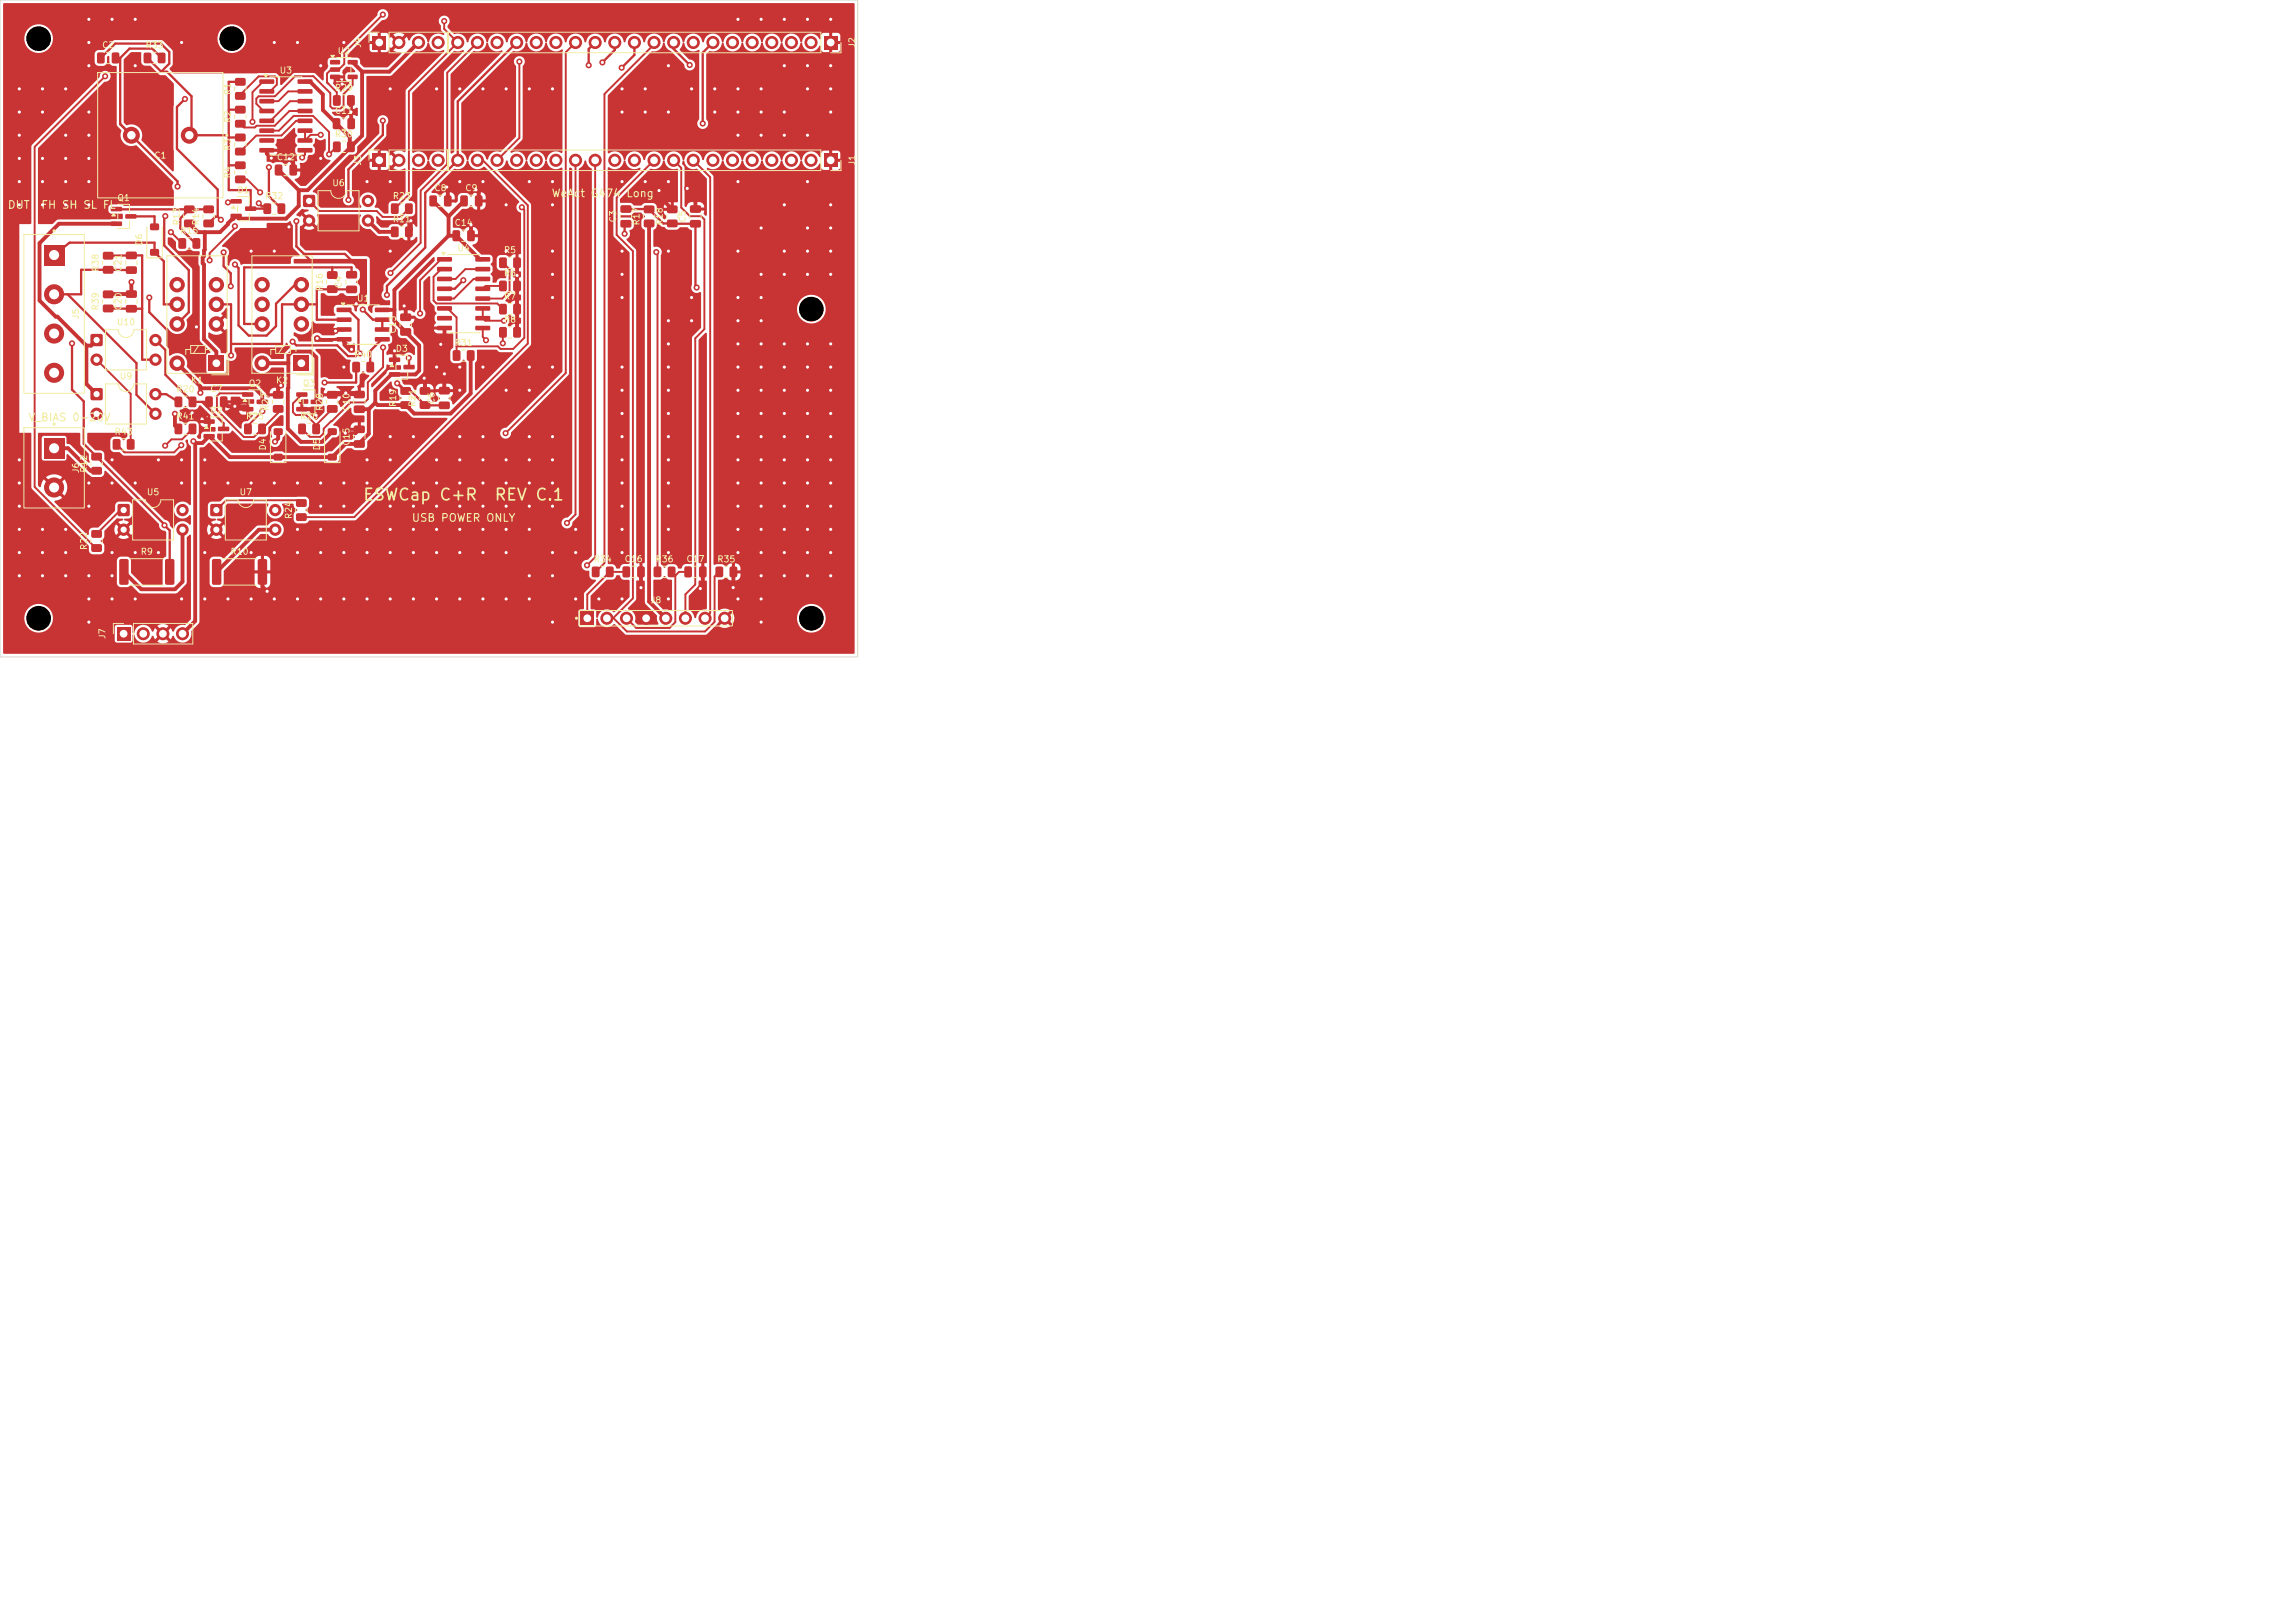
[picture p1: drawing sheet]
<svg xmlns="http://www.w3.org/2000/svg" width="297mm" height="210mm" viewBox="0 0 297 210" stroke-linecap="round" stroke-linejoin="round" font-family="sans-serif">
<defs><g id="words">
<g font-size="1.5" fill="#f2eda1">
<text x="46.9" y="65.1">ESWCap C+R</text>
<text x="63.9" y="65.1">REV C.1</text>
</g>
<g font-size="1" fill="#f2eda1">
<text x=".9" y="27.3">DUT</text>
<text x="5.3" y="27.3">FH SH SL FL</text>
<text x="71.3" y="25.8">WeAct G474 Long</text>
<text x="3.6" y="54.8">V_BIAS 0-20V</text>
<text x="53.2" y="67.8">USB POWER ONLY</text>
</g>
<g font-size=".8" fill="#f2eda1">
<text x="13.1" y="6.4">C2</text>
<text x="18.8" y="6.5">R33</text>
<text x="36.1" y="9.7">U3</text>
<text x="43.3" y="12">R29</text>
<text x="43.6" y="7.2">U2</text>
<text x="46.9" y="6.3" transform="rotate(-90 46.9 6.3)">J4</text>
<text x="110.9" y="6.3" transform="rotate(-90 110.9 6.3)">J2</text>
<text x="30.1" y="16" transform="rotate(-90 30.1 16)">R2</text>
<text x="30.1" y="12.4" transform="rotate(-90 30.1 12.4)">R1</text>
<text x="43.3" y="14.9">C11</text>
<text x="43.3" y="18">R30</text>
<text x="19.9" y="20.7">C1</text>
<text x="30.1" y="23.2" transform="rotate(-90 30.1 23.2)">R4</text>
<text x="30.1" y="19.6" transform="rotate(-90 30.1 19.6)">R3</text>
<text x="35.8" y="20.9">C12</text>
<text x="46.9" y="21.5" transform="rotate(-90 46.9 21.5)">J3</text>
<text x="110.9" y="21.5" transform="rotate(-90 110.9 21.5)">J1</text>
<text x="15.1" y="26.2">Q1</text>
<text x="23.5" y="29.2" transform="rotate(-90 23.5 29.2)">R13</text>
<text x="26" y="29.2" transform="rotate(-90 26 29.2)">R14</text>
<text x="30.6" y="25.2">D1</text>
<text x="34.3" y="26">R32</text>
<text x="42.9" y="24.3">U6</text>
<text x="50.8" y="26">R23</text>
<text x="50.8" y="29">R11</text>
<text x="56.1" y="24.9">C8</text>
<text x="58.8" y="29.4">C14</text>
<text x="60.1" y="24.9">C9</text>
<text x="79.9" y="28.9" transform="rotate(-90 79.9 28.9)">C3</text>
<text x="83" y="29.2" transform="rotate(-90 83 29.2)">R17</text>
<text x="86" y="29.2" transform="rotate(-90 86 29.2)">R18</text>
<text x="88.9" y="28.9" transform="rotate(-90 88.9 28.9)">C5</text>
<text x="13" y="35.2" transform="rotate(-90 13 35.2)">R38</text>
<text x="15.9" y="35.2" transform="rotate(-90 15.9 35.2)">C21</text>
<text x="18.6" y="31.9" transform="rotate(-90 18.6 31.9)">D6</text>
<text x="23.3" y="30.5">R15</text>
<text x="59.1" y="32.7">U4</text>
<text x="65.1" y="33">R5</text>
<text x="65.1" y="36">R6</text>
<text x="10.4" y="41.4" transform="rotate(-90 10.4 41.4)">J5</text>
<text x="13" y="40.2" transform="rotate(-90 13 40.2)">R39</text>
<text x="15.9" y="40.2" transform="rotate(-90 15.9 40.2)">C20</text>
<text x="42" y="37.7" transform="rotate(-90 42 37.7)">R16</text>
<text x="44.4" y="37.4" transform="rotate(-90 44.4 37.4)">C4</text>
<text x="46.1" y="39.2">U1</text>
<text x="65.1" y="42">R8</text>
<text x="65.1" y="39">R7</text>
<text x="15" y="42.3">U10</text>
<text x="45.8" y="46.5">R40</text>
<text x="51.1" y="45.7">D3</text>
<text x="51.4" y="43.2" transform="rotate(-90 51.4 43.2)">C13</text>
<text x="58.8" y="45">R31</text>
<text x="15.4" y="49.3">U9</text>
<text x="22.8" y="51">R20</text>
<text x="24.6" y="49.8">K1</text>
<text x="27.1" y="53.7">D2</text>
<text x="27.1" y="50.9">C7</text>
<text x="32.1" y="50.2">Q2</text>
<text x="35" y="53.2" transform="rotate(-90 35 53.2)">R27</text>
<text x="35.6" y="49.8">K2</text>
<text x="39.1" y="50.2">Q3</text>
<text x="42" y="53.2" transform="rotate(-90 42 53.2)">R28</text>
<text x="45.4" y="53.2" transform="rotate(-90 45.4 53.2)">C10</text>
<text x="51.5" y="52.7" transform="rotate(-90 51.5 52.7)">R19</text>
<text x="54" y="52.7" transform="rotate(-90 54 52.7)">R21</text>
<text x="56.4" y="52.4" transform="rotate(-90 56.4 52.4)">C6</text>
<text x="14.8" y="56.5">R43</text>
<text x="22.8" y="54.5">R41</text>
<text x="31.8" y="54.5">R25</text>
<text x="34.6" y="58.4" transform="rotate(-90 34.6 58.4)">D4</text>
<text x="38.8" y="54.5">R26</text>
<text x="41.6" y="58.4" transform="rotate(-90 41.6 58.4)">D5</text>
<text x="45.4" y="57.7" transform="rotate(-90 45.4 57.7)">C15</text>
<text x="10.4" y="61.3" transform="rotate(-90 10.4 61.3)">J6</text>
<text x="11.5" y="61.2" transform="rotate(-90 11.5 61.2)">R12</text>
<text x="18.9" y="64.3">U5</text>
<text x="30.9" y="64.3">U7</text>
<text x="11.5" y="71.2" transform="rotate(-90 11.5 71.2)">R22</text>
<text x="18.1" y="72">R9</text>
<text x="29.8" y="72">R10</text>
<text x="38" y="67.2" transform="rotate(-90 38 67.2)">R24</text>
<text x="76.8" y="73">R34</text>
<text x="80.8" y="72.9">C16</text>
<text x="84.8" y="73">R36</text>
<text x="88.8" y="72.9">C17</text>
<text x="92.8" y="73">R35</text>
<text x="13.8" y="82.8" transform="rotate(-90 13.8 82.8)">J7</text>
<text x="84.1" y="78.3">J8</text>
</g>
</g></defs>
<g fill="#c83434">
<path d="M45.8 52.5h.2h1.1l.1 .2v.6l-.2 .2-1.1-.1-.1-.2z"/>
<path d="M45.8 50.6h.2h1.1l.1 .2v.6l-.2 .2-1.1-.1-.1-.2z"/>
<path d="M38.6 54.9l.7-.1 .3 .2v1l-.2 .2h-.6l-.2-.2v-.9z"/>
<path d="M40.5 54.9l.7-.1 .2 .2v1l-.1 .2h-.7l-.2-.2v-.9z"/>
<path d="M35.4 52.5l.2-.1h.9l.2 .3v.6l-.3 .1h-.9l-.2-.2z"/>
<path d="M35.4 50.6h.2h.9l.2 .2v.6l-.3 .2h-.9l-.2-.2z"/>
<path d="M55.6 25.3h.7l.2 .1v1.1l-.1 .2h-.6l-.2-.1-.1-1.1z"/>
<path d="M57.5 25.3h.7l.2 .1v1.1l-.1 .2h-.6l-.2-.1-.1-1.1z"/>
<path d="M38.4 50.8h1.3l.1 .1v.4l-.2 .1-1.2-.1-.1-.1z"/>
<path d="M38.4 52.7h1.3l.1 .1v.4l-.2 .1-1.2-.1-.1-.1z"/>
<path d="M40.2 51.7h1.4l.1 .2v.3l-.2 .1h-1.2l-.1-.1z"/>
<path d="M50.6 26.4l.7-.1 .3 .2v1l-.2 .2h-.6l-.2-.2v-.9z"/>
<path d="M52.5 26.4l.7-.1 .2 .2v1l-.1 .2h-.7l-.2-.2v-.9z"/>
<path d="M86.4 28.5l.2-.1h.9l.2 .3v.6l-.3 .1h-.9l-.2-.2z"/>
<path d="M86.4 26.6h.2h.9l.2 .2v.6l-.3 .2h-.9l-.2-.2z"/>
<path d="M30.5 15.6l.1-.1h1l.2 .3v.6l-.3 .1h-.9l-.2-.2z"/>
<path d="M30.5 13.7h.1h1l.2 .2v.6l-.3 .2h-.9l-.2-.2z"/>
<path d="M30.5 19.2l.1-.1h1l.2 .3v.6l-.3 .1h-.9l-.2-.2z"/>
<path d="M30.5 17.3h.1h1l.2 .2v.6l-.3 .2h-.9l-.2-.2z"/>
<path d="M42.4 52.5l.1-.1h1l.2 .3v.6l-.3 .1h-.9l-.2-.2z"/>
<path d="M42.4 50.6h.1h1l.2 .2v.6l-.3 .2h-.9l-.2-.2z"/>
<path d="M51.8 42.5h.2h1.1l.1 .2v.6l-.2 .2-1.1-.1-.1-.2z"/>
<path d="M51.8 40.6h.2h1.1l.1 .2v.6l-.2 .2-1.1-.1-.1-.2z"/>
<path d="M31.6 54.9l.8-.1 .2 .2v1l-.2 .2h-.6l-.2-.2v-.9z"/>
<path d="M33.5 54.9l.7-.1 .2 .2v1l-.1 .2h-.7l-.2-.2v-.9z"/>
<path d="M11.9 70.5l.2-.1h.9l.2 .3v.6l-.2 .1h-1l-.2-.2z"/>
<path d="M11.9 68.6h.2h.9l.2 .2v.6l-.2 .2h-1l-.2-.2z"/>
<path d="M88.6 73.3h.7l.2 .1 .1 1.1-.2 .2h-.6l-.2-.1-.1-1.1z"/>
<path d="M90.5 73.3h.7l.2 .1v1.1l-.1 .2h-.6l-.2-.1-.1-1.1z"/>
<path d="M106.6 19.9h1.7v1.7h-1.7z"/>
<path d="M27.3 65.3l.2-.1 1.2 .1 .1 .2-.1 1.2-.2 .1-1.2-.1-.1-.1z"/>
<path d="M34.1 26.4l.7-.1 .3 .2v1l-.2 .2h-.6l-.2-.2v-.9z"/>
<path d="M36 26.4l.7-.1 .2 .2v1l-.1 .2h-.7l-.2-.2v-.9z"/>
<path d="M43.1 12.4l.7-.1 .3 .2v1l-.2 .2h-.6l-.2-.2v-.9z"/>
<path d="M45 12.4l.7-.1 .2 .2v1l-.1 .2h-.7l-.2-.2v-.9z"/>
<path d="M48.2 19.9h1.7v1.7h-1.7z"/>
<path d="M12.6 6.8h.7l.2 .1v1.1l-.1 .2h-.6l-.2-.1-.1-1.1z"/>
<path d="M14.5 6.8h.7l.2 .1v1.1l-.1 .2h-.6l-.2-.1v-1.1z"/>
<path d="M42.4 37l.1-.1h1l.2 .3v.6l-.3 .1h-.9l-.2-.2z"/>
<path d="M42.4 35.1h.1h1l.2 .2v.6l-.3 .2h-.9l-.2-.2z"/>
<path d="M84.6 73.4l.8-.1 .2 .2v1l-.2 .2h-.6l-.2-.2v-.9z"/>
<path d="M86.5 73.4l.7-.1 .2 .2v1l-.1 .2h-.7l-.2-.2v-.9z"/>
<path d="M45.6 46.9l.7-.1 .3 .2v1l-.2 .2h-.6l-.2-.2v-.9z"/>
<path d="M47.5 46.9l.7-.1 .2 .2v1l-.1 .2h-.7l-.2-.2v-.9z"/>
<path d="M42.7 7.8h1.2l.1 .1v.4l-.1 .1-1.1-.1-.1-.1z"/>
<path d="M42.7 8.7h1.2l.1 .2v.3l-.1 .1h-1.1l-.1-.1z"/>
<path d="M42.7 9.7h1.2l.1 .1v.4l-.1 .1-1.1-.1-.1-.1z"/>
<path d="M45 9.7h1.2l.1 .1v.4l-.2 .1-1-.1-.1-.1z"/>
<path d="M45 7.8h1.2l.1 .1v.4l-.2 .1-1-.1-.1-.1z"/>
<path d="M26.4 28.5l.1-.1h1l.2 .3v.6l-.2 .1h-1l-.2-.2z"/>
<path d="M26.4 26.6h.1h1l.2 .2v.6l-.2 .2h-1l-.2-.2z"/>
<path d="M58.6 45.4l.8-.1 .2 .2v1l-.2 .2h-.6l-.2-.2v-.9z"/>
<path d="M60.5 45.4l.7-.1 .2 .2v1l-.1 .2h-.7l-.2-.2v-.9z"/>
<path d="M106.6 4.7h1.7v1.7h-1.7z"/>
<path d="M64.6 33.4l.7-.1 .3 .2v1l-.2 .2h-.6l-.2-.2v-.9z"/>
<path d="M66.5 33.4l.7-.1 .2 .2v1l-.1 .2h-.6l-.3-.2v-.9z"/>
<path d="M14.6 56.9l.7-.1 .3 .2v1l-.2 .2h-.6l-.2-.2v-.9z"/>
<path d="M16.5 56.9l.7-.1 .2 .2v1l-.1 .2h-.7l-.2-.2v-.9z"/>
<path d="M22.6 51.4l.7-.1 .3 .2v1l-.2 .2h-.6l-.2-.2v-.9z"/>
<path d="M24.5 51.4l.7-.1 .2 .2v1l-.1 .2h-.6l-.3-.2v-.9z"/>
<path d="M44.8 37h.2h1.1l.1 .2v.6l-.2 .2-1.1-.1-.1-.2z"/>
<path d="M44.8 35.1h.2h1.1l.1 .2v.6l-.2 .2-1.1-.1-.1-.2z"/>
<path d="M19.5 32.3l.1-.1 .9 .1 .1 .1-.1 .6-.1 .1-.9-.1-.1-.1z"/>
<path d="M19.5 29l.1-.1 .9 .1 .1 .1-.1 .6-.1 .1-.9-.1-.1-.1z"/>
<path d="M50.6 29.4l.7-.1 .3 .2v1l-.2 .2h-.6l-.2-.2v-.9z"/>
<path d="M52.5 29.4l.7-.1 .2 .2v1l-.1 .2h-.7l-.2-.2v-.9z"/>
<path d="M13.4 39.5l.1-.1h1l.2 .3v.6l-.2 .1h-1l-.2-.2z"/>
<path d="M13.4 37.6h.1h1l.2 .2v.6l-.2 .2h-1l-.2-.2z"/>
<path d="M64.6 42.4l.7-.1 .3 .2v1l-.2 .2h-.6l-.2-.2v-.9z"/>
<path d="M66.5 42.4l.7-.1 .2 .2v1l-.1 .2h-.6l-.3-.2v-.9z"/>
<path d="M18.6 6.9l.7-.1 .3 .2v1l-.2 .2h-.6l-.2-.2v-.9z"/>
<path d="M20.5 6.9l.7-.1 .2 .2v1l-.1 .2h-.7l-.2-.2v-.9z"/>
<path d="M35.5 58.8l.1-.1 .9 .1 .1 .1-.1 .6-.1 .1-.9-.1-.1-.1z"/>
<path d="M35.5 55.5l.1-.1 .9 .1 .1 .1-.1 .6-.1 .1-.9-.1-.1-.1z"/>
<path d="M56.8 52h.2h1.1l.1 .2v.6l-.2 .2-1.1-.1-.1-.2z"/>
<path d="M56.8 50.1h.2h1.1l.1 .2v.6l-.2 .2-1.1-.1-.1-.2z"/>
<path d="M23.9 28.5l.1-.1h1l.2 .3v.6l-.2 .1h-1l-.2-.2z"/>
<path d="M23.9 26.6h.1h1l.2 .2v.6l-.2 .2h-1l-.2-.2z"/>
<path d="M15.3 65.3l.1-.1 1.3 .1 .1 .2-.1 1.2-.2 .1-1.2-.1-.1-.1z"/>
<path d="M11.9 60.5l.2-.1h.9l.2 .3v.6l-.2 .1h-1l-.2-.2z"/>
<path d="M11.9 58.6h.2h.9l.2 .2v.6l-.2 .2h-1l-.2-.2z"/>
<path d="M58.6 29.8h.7l.2 .1 .1 1.1-.2 .2h-.6l-.2-.1v-1.1z"/>
<path d="M60.5 29.8h.7l.2 .1 .1 1.1-.2 .2h-.6l-.2-.1-.1-1.1z"/>
<path d="M11.8 50.3l.2-.1 1.2 .1 .1 .2-.1 1.2-.1 .1-1.3-.1-.1-.1z"/>
<path d="M51.9 52l.2-.1h.9l.2 .3v.6l-.3 .1h-.9l-.2-.2z"/>
<path d="M51.9 50.1h.2h.9l.2 .2v.6l-.3 .2h-.9l-.2-.2z"/>
<path d="M35.6 21.3h.7l.2 .1v1.1l-.1 .2h-.6l-.2-.1v-1.1z"/>
<path d="M37.5 21.3h.7l.2 .1v1.1l-.1 .2h-.6l-.2-.1-.1-1.1z"/>
<path d="M43.6 39.8h1.8l.1 .1v.4l-.2 .1h-1.7v-.2z"/>
<path d="M43.6 41.1h1.8l.1 .1v.4l-.2 .1h-1.7v-.2z"/>
<path d="M43.6 42.4l1.8-.1 .1 .2v.3l-.2 .1h-1.7v-.1z"/>
<path d="M43.6 43.6h1.8l.1 .2v.3l-.2 .1h-1.7v-.1z"/>
<path d="M48.5 43.6h1.9l.1 .2-.1 .3-.1 .1h-1.7l-.1-.1z"/>
<path d="M48.5 42.4l1.9-.1 .1 .2-.1 .3-.1 .1h-1.7l-.1-.1z"/>
<path d="M48.5 41.1h1.9l.1 .1-.1 .4-.1 .1h-1.7l-.1-.2z"/>
<path d="M48.5 39.8h1.9l.1 .1-.1 .4-.1 .1h-1.7l-.1-.2z"/>
<path d="M22.6 54.9l.7-.1 .3 .2v1l-.2 .2h-.6l-.2-.2v-.9z"/>
<path d="M24.5 54.9l.7-.1 .2 .2v1l-.1 .2h-.6l-.3-.2v-.9z"/>
<path d="M26.4 54.3h1.3l.1 .1v.4l-.1 .1-1.3-.1-.1-.1z"/>
<path d="M26.4 56.2h1.3l.1 .1v.4l-.1 .1-1.3-.1-.1-.1z"/>
<path d="M28.2 55.2h1.4l.1 .2v.3l-.2 .1h-1.2l-.1-.1z"/>
<path d="M76.6 73.4l.7-.1 .3 .2v1l-.2 .2h-.6l-.2-.2v-.9z"/>
<path d="M78.5 73.4l.7-.1 .2 .2v1l-.1 .2h-.7l-.2-.2v-.9z"/>
<path d="M38 46h2v2h-2z"/>
<path d="M45.8 57h.2h1.1l.1 .2v.6l-.2 .2-1.1-.1-.1-.2z"/>
<path d="M45.8 55.1h.2h1.1l.1 .2v.6l-.2 .2-1.1-.1-.1-.2z"/>
<path d="M48.2 4.7h1.7v1.7h-1.7z"/>
<path d="M54.4 52l.2-.1h.9l.2 .3v.6l-.3 .1h-.9l-.2-.2z"/>
<path d="M54.4 50.1h.2h.9l.2 .2v.6l-.3 .2h-.9l-.2-.2z"/>
<path d="M29.9 25.8h1.3l.1 .1v.4l-.2 .1-1.2-.1-.1-.1z"/>
<path d="M29.9 27.7h1.3l.1 .1v.4l-.2 .1-1.2-.1-.1-.1z"/>
<path d="M31.7 26.7h1.4l.1 .2v.3l-.2 .1h-1.2l-.1-.1z"/>
<path d="M39.3 25.3l.1-.1 1.3 .1 .1 .2-.1 1.2-.1 .1-1.3-.1-.1-.1z"/>
<path d="M27 46h2v2h-2z"/>
<path d="M80.6 73.3h.7l.2 .1v1.1l-.1 .2h-.6l-.2-.1-.1-1.1z"/>
<path d="M82.5 73.3h.7l.2 .1 .1 1.1-.2 .2h-.6l-.2-.1v-1.1z"/>
<path d="M56.6 33.3h1.8l.1 .1v.4l-.1 .1-1.8-.1-.1-.1z"/>
<path d="M56.6 34.6l1.8-.1 .1 .2v.3l-.1 .1h-1.8l-.1-.1z"/>
<path d="M56.6 35.8h1.8l.1 .1v.4l-.1 .1h-1.8l-.1-.2z"/>
<path d="M56.6 37.1h1.8l.1 .1v.4l-.1 .1h-1.8l-.1-.2z"/>
<path d="M56.6 38.4l1.8-.1 .1 .2v.3l-.1 .1h-1.8l-.1-.1z"/>
<path d="M56.6 39.6h1.8l.1 .2v.3l-.1 .1h-1.8l-.1-.1z"/>
<path d="M56.6 40.9h1.8l.1 .1v.4l-.1 .1h-1.8l-.1-.2z"/>
<path d="M56.6 42.2h1.8l.1 .1v.4h-.1h-1.8l-.1-.1z"/>
<path d="M61.5 42.2h1.9v.1v.4h-.1h-1.7l-.1-.1z"/>
<path d="M61.5 40.9h1.9v.1v.4l-.1 .1h-1.7l-.1-.2z"/>
<path d="M61.5 39.6h1.9v.2v.3l-.1 .1h-1.7l-.1-.1z"/>
<path d="M61.5 38.4l1.9-.1v.2v.3l-.1 .1h-1.7l-.1-.1z"/>
<path d="M61.5 37.1h1.9v.1v.4l-.1 .1h-1.7l-.1-.2z"/>
<path d="M61.5 35.8h1.9v.1v.4l-.1 .1h-1.7l-.1-.2z"/>
<path d="M61.5 34.6l1.9-.1v.2v.3l-.1 .1h-1.7l-.1-.1z"/>
<path d="M61.5 33.3h1.9v.1v.4l-.1 .1-1.7-.1-.1-.1z"/>
<path d="M27.5 72.4l.9-.1 .2 .2v2.9l-.1 .3h-.8l-.3-.2v-2.9z"/>
<path d="M33.4 72.4l.9-.1 .3 .2v2.9l-.2 .3h-.8l-.2-.2-.1-2.9z"/>
<path d="M26.6 51.3h.7l.2 .1 .1 1.1-.2 .2h-.6l-.2-.1-.1-1.1z"/>
<path d="M28.5 51.3h.7l.2 .1v1.1l-.1 .2h-.6l-.2-.1-.1-1.1z"/>
<path d="M5.7 31.7h2.6v2.6h-2.6z"/>
<path d="M11.8 43.3l.2-.1 1.2 .1 .1 .2-.1 1.2-.1 .1-1.3-.1-.1-.1z"/>
<path d="M50.4 46.3h1.3l.1 .1v.4l-.1 .1-1.3-.1-.1-.1z"/>
<path d="M50.4 48.2h1.3l.1 .1v.4l-.1 .1-1.3-.1-.1-.1z"/>
<path d="M52.2 47.2h1.4l.1 .2v.3l-.2 .1h-1.2l-.1-.1z"/>
<path d="M16.3 39.5h.2h1.1l.1 .2v.6l-.2 .2-1.1-.1-.1-.2z"/>
<path d="M16.3 37.6h.2h1.1l.1 .2v.6l-.2 .2-1.1-.1-.1-.2z"/>
<path d="M38.4 66.5l.1-.1h1l.2 .3v.6l-.3 .1h-.9l-.2-.2z"/>
<path d="M38.4 64.6h.1h1l.2 .2v.6l-.3 .2h-.9l-.2-.2z"/>
<path d="M31.4 50.8h1.3l.1 .1v.4l-.1 .1-1.3-.1-.1-.1z"/>
<path d="M31.4 52.7h1.3l.1 .1v.4l-.1 .1-1.3-.1-.1-.1z"/>
<path d="M33.2 51.7h1.4l.1 .2v.3l-.2 .1h-1.2l-.1-.1z"/>
<path d="M16.3 34.5h.2h1.1l.1 .2v.6l-.2 .2-1.1-.1-.1-.2z"/>
<path d="M16.3 32.6h.2h1.1l.1 .2v.6l-.2 .2-1.1-.1-.1-.2z"/>
<path d="M43.1 15.3h.7l.2 .1v1.1l-.1 .2h-.6l-.2-.1-.1-1.1z"/>
<path d="M45 15.3h.7l.2 .1v1.1l-.1 .2h-.6l-.2-.1-.1-1.1z"/>
<path d="M80.3 28.5h.2h1.1l.1 .2v.6l-.2 .2-1.1-.1-.1-.2z"/>
<path d="M80.3 26.6h.2h1.1l.1 .2v.6l-.2 .2-1.1-.1-.1-.2z"/>
<path d="M13.4 34.5l.1-.1h1l.2 .3v.6l-.2 .1h-1l-.2-.2z"/>
<path d="M13.4 32.6h.1h1l.2 .2v.6l-.2 .2h-1l-.2-.2z"/>
<path d="M42.5 58.8l.1-.1 .9 .1 .1 .1-.1 .6-.1 .1-.9-.1-.1-.1z"/>
<path d="M42.5 55.5l.1-.1 .9 .1 .1 .1-.1 .6-.1 .1-.9-.1-.1-.1z"/>
<path d="M89.3 28.5h.2h1.1l.1 .2v.6l-.2 .2-1.1-.1-.1-.2z"/>
<path d="M89.3 26.6h.2h1.1l.1 .2v.6l-.2 .2-1.1-.1-.1-.2z"/>
<path d="M30.5 22.8l.1-.1h1l.2 .3v.6l-.3 .1h-.9l-.2-.2z"/>
<path d="M30.5 20.9h.1h1l.2 .2v.6l-.3 .2h-.9l-.2-.2z"/>
<path d="M14.4 26.8h1.3l.1 .1v.4l-.1 .1-1.3-.1-.1-.1z"/>
<path d="M14.4 28.7h1.3l.1 .1v.4l-.1 .1-1.3-.1-.1-.1z"/>
<path d="M16.2 27.7h1.4l.1 .2v.3l-.2 .1h-1.2l-.1-.1z"/>
<path d="M64.6 36.4l.7-.1 .3 .2v1l-.2 .2h-.6l-.2-.2v-.9z"/>
<path d="M66.5 36.4l.7-.1 .2 .2v1l-.1 .2h-.6l-.3-.2v-.9z"/>
<path d="M59.6 25.3h.7l.2 .1v1.1l-.1 .2h-.6l-.2-.1v-1.1z"/>
<path d="M61.5 25.3h.7l.2 .1v1.1l-.1 .2h-.6l-.2-.1v-1.1z"/>
<path d="M15.1 81.2h1.8v1.7h-1.8z"/>
<path d="M33.6 10.3h1.8l.1 .1v.4l-.1 .1-1.8-.1-.1-.1z"/>
<path d="M33.6 11.6l1.8-.1 .1 .2v.3l-.1 .1h-1.8l-.1-.1z"/>
<path d="M33.6 12.8h1.8l.1 .1v.4l-.1 .1h-1.8l-.1-.2z"/>
<path d="M33.6 14.1h1.8l.1 .1v.4l-.1 .1h-1.8l-.1-.2z"/>
<path d="M33.6 15.4l1.8-.1 .1 .2v.3l-.1 .1h-1.8l-.1-.1z"/>
<path d="M33.6 16.6h1.8l.1 .2v.3l-.1 .1h-1.8l-.1-.1z"/>
<path d="M33.6 17.9h1.8l.1 .1v.4l-.1 .1h-1.8l-.1-.2z"/>
<path d="M33.6 19.2h1.8l.1 .1v.4h-.1h-1.8l-.1-.1z"/>
<path d="M38.5 19.2h1.9l.1 .1-.1 .4h-.1h-1.7l-.1-.1z"/>
<path d="M38.5 17.9h1.9l.1 .1-.1 .4-.1 .1h-1.7l-.1-.2z"/>
<path d="M38.5 16.6h1.9l.1 .2-.1 .3-.1 .1h-1.7l-.1-.1z"/>
<path d="M38.5 15.4l1.9-.1 .1 .2-.1 .3-.1 .1h-1.7l-.1-.1z"/>
<path d="M38.5 14.1h1.9l.1 .1-.1 .4-.1 .1h-1.7l-.1-.2z"/>
<path d="M38.5 12.8h1.9l.1 .1-.1 .4-.1 .1h-1.7l-.1-.2z"/>
<path d="M38.5 11.6l1.9-.1 .1 .2-.1 .3-.1 .1h-1.7l-.1-.1z"/>
<path d="M38.5 10.3h1.9l.1 .1-.1 .4-.1 .1-1.7-.1-.1-.1z"/>
<path d="M83.4 28.5l.1-.1h1l.2 .3v.6l-.3 .1h-.9l-.2-.2z"/>
<path d="M83.4 26.6h.1h1l.2 .2v.6l-.3 .2h-.9l-.2-.2z"/>
<path d="M75.1 79.2h1.8v1.7h-1.8z"/>
<path d="M5.7 56.7h2.6v2.6h-2.6z"/>
<path d="M92.6 73.4l.7-.1 .3 .2v1l-.2 .2h-.6l-.2-.2v-.9z"/>
<path d="M94.5 73.4l.7-.1 .2 .2v1l-.1 .2h-.6l-.3-.2v-.9z"/>
<path d="M64.6 39.4l.7-.1 .3 .2v1l-.2 .2h-.6l-.2-.2v-.9z"/>
<path d="M66.5 39.4l.7-.1 .2 .2v1l-.1 .2h-.6l-.3-.2v-.9z"/>
<path d="M30.5 12l.1-.1h1l.2 .3v.6l-.3 .1h-.9l-.2-.2z"/>
<path d="M30.5 10.1h.1h1l.2 .2v.6l-.3 .2h-.9l-.2-.2z"/>
<path d="M23.1 30.9l.7-.1 .3 .2v1l-.2 .2h-.6l-.2-.2v-.9z"/>
<path d="M25 30.9l.7-.1 .2 .2v1l-.1 .2h-.6l-.3-.2v-.9z"/>
<path d="M15.5 72.4l.9-.1 .2 .2v2.9l-.1 .3h-.8l-.3-.2v-2.9z"/>
<path d="M21.4 72.4l.9-.1 .3 .2v2.9l-.2 .3h-.8l-.2-.2-.1-2.9z"/>
<path d="M43.1 18.4l.7-.1 .3 .2v1l-.2 .2h-.6l-.2-.2v-.9z"/>
<path d="M45 18.4l.7-.1 .2 .2v1l-.1 .2h-.7l-.2-.2v-.9z"/>
<circle cx="105" cy="20.7" r=".85"/>
<circle cx="102.4" cy="20.7" r=".85"/>
<circle cx="99.9" cy="20.7" r=".85"/>
<circle cx="97.3" cy="20.7" r=".85"/>
<circle cx="94.8" cy="20.7" r=".85"/>
<circle cx="92.3" cy="20.7" r=".85"/>
<circle cx="89.7" cy="20.7" r=".85"/>
<circle cx="87.2" cy="20.7" r=".85"/>
<circle cx="84.6" cy="20.7" r=".85"/>
<circle cx="82.1" cy="20.7" r=".85"/>
<circle cx="79.6" cy="20.7" r=".85"/>
<circle cx="77" cy="20.7" r=".85"/>
<circle cx="74.5" cy="20.7" r=".85"/>
<circle cx="71.9" cy="20.7" r=".85"/>
<circle cx="69.4" cy="20.7" r=".85"/>
<circle cx="66.9" cy="20.7" r=".85"/>
<circle cx="64.3" cy="20.7" r=".85"/>
<circle cx="61.8" cy="20.7" r=".85"/>
<circle cx="59.2" cy="20.7" r=".85"/>
<circle cx="28" cy="68.5" r=".8"/>
<circle cx="35.6" cy="68.5" r=".8"/>
<circle cx="35.6" cy="66" r=".8"/>
<circle cx="51.6" cy="20.7" r=".85"/>
<circle cx="54.2" cy="20.7" r=".85"/>
<circle cx="56.7" cy="20.7" r=".85"/>
<circle cx="105" cy="5.5" r=".85"/>
<circle cx="102.4" cy="5.5" r=".85"/>
<circle cx="99.9" cy="5.5" r=".85"/>
<circle cx="97.3" cy="5.5" r=".85"/>
<circle cx="94.8" cy="5.5" r=".85"/>
<circle cx="92.3" cy="5.5" r=".85"/>
<circle cx="89.7" cy="5.5" r=".85"/>
<circle cx="87.2" cy="5.5" r=".85"/>
<circle cx="84.6" cy="5.5" r=".85"/>
<circle cx="82.1" cy="5.5" r=".85"/>
<circle cx="79.6" cy="5.5" r=".85"/>
<circle cx="77" cy="5.5" r=".85"/>
<circle cx="74.5" cy="5.5" r=".85"/>
<circle cx="71.9" cy="5.5" r=".85"/>
<circle cx="69.4" cy="5.5" r=".85"/>
<circle cx="66.9" cy="5.5" r=".85"/>
<circle cx="64.3" cy="5.5" r=".85"/>
<circle cx="61.8" cy="5.5" r=".85"/>
<circle cx="59.2" cy="5.5" r=".85"/>
<circle cx="16" cy="68.5" r=".8"/>
<circle cx="23.6" cy="68.5" r=".8"/>
<circle cx="23.6" cy="66" r=".8"/>
<circle cx="12.5" cy="53.5" r=".8"/>
<circle cx="20.1" cy="53.5" r=".8"/>
<circle cx="20.1" cy="51" r=".8"/>
<circle cx="39" cy="41.9" r="1"/>
<circle cx="39" cy="39.4" r="1"/>
<circle cx="39" cy="36.8" r="1"/>
<circle cx="33.9" cy="36.8" r="1"/>
<circle cx="33.9" cy="39.4" r="1"/>
<circle cx="33.9" cy="41.9" r="1"/>
<circle cx="33.9" cy="47" r="1"/>
<circle cx="51.6" cy="5.5" r=".85"/>
<circle cx="54.2" cy="5.5" r=".85"/>
<circle cx="56.7" cy="5.5" r=".85"/>
<circle cx="40" cy="28.5" r=".8"/>
<circle cx="47.6" cy="28.5" r=".8"/>
<circle cx="47.6" cy="26" r=".8"/>
<circle cx="28" cy="41.9" r="1"/>
<circle cx="28" cy="39.4" r="1"/>
<circle cx="28" cy="36.8" r="1"/>
<circle cx="22.9" cy="36.8" r="1"/>
<circle cx="22.9" cy="39.4" r="1"/>
<circle cx="22.9" cy="41.9" r="1"/>
<circle cx="22.9" cy="47" r="1"/>
<circle cx="7" cy="38.1" r="1.3"/>
<circle cx="7" cy="43.2" r="1.3"/>
<circle cx="7" cy="48.2" r="1.3"/>
<circle cx="12.5" cy="46.5" r=".8"/>
<circle cx="20.1" cy="46.5" r=".8"/>
<circle cx="20.1" cy="44" r=".8"/>
<circle cx="24.5" cy="17.5" r="1.1"/>
<circle cx="17" cy="17.5" r="1.1"/>
<circle cx="18.5" cy="82" r=".85"/>
<circle cx="21.1" cy="82" r=".85"/>
<circle cx="23.6" cy="82" r=".85"/>
<circle cx="78.5" cy="80" r=".85"/>
<circle cx="81.1" cy="80" r=".85"/>
<circle cx="83.6" cy="80" r=".85"/>
<circle cx="86.2" cy="80" r=".85"/>
<circle cx="88.7" cy="80" r=".85"/>
<circle cx="91.2" cy="80" r=".85"/>
<circle cx="93.8" cy="80" r=".85"/>
<circle cx="7" cy="63.1" r="1.3"/>
<circle cx="25" cy="57.1" r=".4"/>
<circle cx="98.5" cy="56.5" r=".4"/>
<circle cx="98.5" cy="29.5" r=".4"/>
<circle cx="17.5" cy="62.5" r=".4"/>
<circle cx="68.5" cy="77.5" r=".4"/>
<circle cx="80.5" cy="23.5" r=".4"/>
<circle cx="104.5" cy="59.5" r=".4"/>
<circle cx="23.5" cy="5.5" r=".4"/>
<circle cx="53.5" cy="77.5" r=".4"/>
<circle cx="89.5" cy="11.5" r=".4"/>
<circle cx="104.5" cy="17.5" r=".4"/>
<circle cx="34.6" cy="76.5" r=".4"/>
<circle cx="32.5" cy="32.5" r=".4"/>
<circle cx="47.5" cy="68.5" r=".4"/>
<circle cx="2.5" cy="20.5" r=".4"/>
<circle cx="59.5" cy="50.5" r=".4"/>
<circle cx="65.5" cy="32.5" r=".4"/>
<circle cx="107.5" cy="8.5" r=".4"/>
<circle cx="98.5" cy="74.5" r=".4"/>
<circle cx="104.5" cy="74.5" r=".4"/>
<circle cx="77.5" cy="77.5" r=".4"/>
<circle cx="32.5" cy="77.5" r=".4"/>
<circle cx="95.5" cy="38.5" r=".4"/>
<circle cx="2.5" cy="26.5" r=".4"/>
<circle cx="29.5" cy="77.5" r=".4"/>
<circle cx="17.5" cy="8.5" r=".4"/>
<circle cx="59.5" cy="47.5" r=".4"/>
<circle cx="107.5" cy="59.5" r=".4"/>
<circle cx="2.5" cy="68.5" r=".4"/>
<circle cx="95.5" cy="77.5" r=".4"/>
<circle cx="44.5" cy="5.5" r=".4"/>
<circle cx="38.5" cy="62.5" r=".4"/>
<circle cx="80.5" cy="38.5" r=".4"/>
<circle cx="86.5" cy="59.5" r=".4"/>
<circle cx="104.5" cy="56.5" r=".4"/>
<circle cx="53.5" cy="56.5" r=".4"/>
<circle cx="2.5" cy="65.5" r=".4"/>
<circle cx="71.5" cy="80.5" r=".4"/>
<circle cx="19.3" cy="38.5" r=".4"/>
<circle cx="38.5" cy="5.5" r=".4"/>
<circle cx="101.5" cy="74.5" r=".4"/>
<circle cx="98.5" cy="2.5" r=".4"/>
<circle cx="56.5" cy="68.5" r=".4"/>
<circle cx="101.5" cy="68.5" r=".4"/>
<circle cx="101.5" cy="56.5" r=".4"/>
<circle cx="86.5" cy="53.5" r=".4"/>
<circle cx="44.7" cy="56.1" r=".4"/>
<circle cx="5.5" cy="11.5" r=".4"/>
<circle cx="71.5" cy="23.5" r=".4"/>
<circle cx="23.5" cy="77.5" r=".4"/>
<circle cx="98.5" cy="14.5" r=".4"/>
<circle cx="94.9" cy="76" r=".4"/>
<circle cx="50.5" cy="23.5" r=".4"/>
<circle cx="68.5" cy="74.5" r=".4"/>
<circle cx="95.5" cy="71.5" r=".4"/>
<circle cx="23.5" cy="62.5" r=".4"/>
<circle cx="107.5" cy="44.5" r=".4"/>
<circle cx="104.5" cy="2.5" r=".4"/>
<circle cx="68.5" cy="56.5" r=".4"/>
<circle cx="8.5" cy="11.5" r=".4"/>
<circle cx="86.5" cy="77.5" r=".4"/>
<circle cx="56.5" cy="59.5" r=".4"/>
<circle cx="104.5" cy="53.5" r=".4"/>
<circle cx="101.5" cy="26.5" r=".4"/>
<circle cx="95.5" cy="62.5" r=".4"/>
<circle cx="41.5" cy="77.5" r=".4"/>
<circle cx="95.5" cy="59.5" r=".4"/>
<circle cx="98.5" cy="59.5" r=".4"/>
<circle cx="11.5" cy="80.5" r=".4"/>
<circle cx="45.5" cy="45.2" r=".4"/>
<circle cx="98.5" cy="77.5" r=".4"/>
<circle cx="86.5" cy="14.5" r=".4"/>
<circle cx="53.5" cy="68.5" r=".4"/>
<circle cx="8.5" cy="20.5" r=".4"/>
<circle cx="47.5" cy="23.5" r=".4"/>
<circle cx="68.5" cy="23.5" r=".4"/>
<circle cx="95.5" cy="65.5" r=".4"/>
<circle cx="71.5" cy="11.5" r=".4"/>
<circle cx="107.5" cy="65.5" r=".4"/>
<circle cx="101.5" cy="17.5" r=".4"/>
<circle cx="101.5" cy="8.5" r=".4"/>
<circle cx="98.5" cy="44.5" r=".4"/>
<circle cx="98.5" cy="50.5" r=".4"/>
<circle cx="80.5" cy="77.5" r=".4"/>
<circle cx="107.5" cy="53.5" r=".4"/>
<circle cx="53.5" cy="62.5" r=".4"/>
<circle cx="74.5" cy="77.5" r=".4"/>
<circle cx="50.5" cy="71.5" r=".4"/>
<circle cx="71.5" cy="74.5" r=".4"/>
<circle cx="80.5" cy="35.5" r=".4"/>
<circle cx="44.5" cy="47.5" r=".4"/>
<circle cx="53.2" cy="28.6" r=".4"/>
<circle cx="2.5" cy="62.5" r=".4"/>
<circle cx="56.5" cy="11.5" r=".4"/>
<circle cx="95.5" cy="47.5" r=".4"/>
<circle cx="14.5" cy="59.5" r=".4"/>
<circle cx="11.5" cy="65.5" r=".4"/>
<circle cx="98.5" cy="53.5" r=".4"/>
<circle cx="5.5" cy="71.5" r=".4"/>
<circle cx="95.5" cy="17.5" r=".4"/>
<circle cx="65.5" cy="11.5" r=".4"/>
<circle cx="86.5" cy="32.5" r=".4"/>
<circle cx="47.5" cy="77.5" r=".4"/>
<circle cx="82.9" cy="76" r=".4"/>
<circle cx="101.5" cy="35.5" r=".4"/>
<circle cx="62.5" cy="77.5" r=".4"/>
<circle cx="51.1" cy="45.4" r=".4"/>
<circle cx="14.5" cy="74.5" r=".4"/>
<circle cx="2.5" cy="74.5" r=".4"/>
<circle cx="47.5" cy="59.5" r=".4"/>
<circle cx="62.5" cy="56.5" r=".4"/>
<circle cx="62.5" cy="23.5" r=".4"/>
<circle cx="41.5" cy="8.5" r=".4"/>
<circle cx="59.5" cy="71.5" r=".4"/>
<circle cx="98.5" cy="68.5" r=".4"/>
<circle cx="2.5" cy="71.5" r=".4"/>
<circle cx="107.5" cy="35.5" r=".4"/>
<circle cx="101.5" cy="14.5" r=".4"/>
<circle cx="44.7" cy="50.8" r=".4"/>
<circle cx="35.1" cy="20.5" r=".4"/>
<circle cx="59.5" cy="62.5" r=".4"/>
<circle cx="50.5" cy="65.5" r=".4"/>
<circle cx="104.5" cy="32.5" r=".4"/>
<circle cx="101.5" cy="65.5" r=".4"/>
<circle cx="32.5" cy="62.5" r=".4"/>
<circle cx="80.5" cy="11.5" r=".4"/>
<circle cx="98.5" cy="35.5" r=".4"/>
<circle cx="107.5" cy="71.5" r=".4"/>
<circle cx="17.5" cy="2.5" r=".4"/>
<circle cx="104.5" cy="47.5" r=".4"/>
<circle cx="83.5" cy="11.5" r=".4"/>
<circle cx="24.9" cy="53.4" r=".4"/>
<circle cx="68.5" cy="11.5" r=".4"/>
<circle cx="50.5" cy="59.5" r=".4"/>
<circle cx="104.5" cy="11.5" r=".4"/>
<circle cx="8.5" cy="26.5" r=".4"/>
<circle cx="44.5" cy="62.5" r=".4"/>
<circle cx="98.5" cy="41.5" r=".4"/>
<circle cx="85.3" cy="24.7" r=".4"/>
<circle cx="104.5" cy="23.5" r=".4"/>
<circle cx="71.5" cy="47.5" r=".4"/>
<circle cx="86.5" cy="47.5" r=".4"/>
<circle cx="95.5" cy="50.5" r=".4"/>
<circle cx="86.5" cy="71.5" r=".4"/>
<circle cx="101.5" cy="50.5" r=".4"/>
<circle cx="47.5" cy="71.5" r=".4"/>
<circle cx="20.5" cy="59.5" r=".4"/>
<circle cx="88.9" cy="24.4" r=".4"/>
<circle cx="104.5" cy="35.5" r=".4"/>
<circle cx="44.5" cy="68.5" r=".4"/>
<circle cx="41.5" cy="68.5" r=".4"/>
<circle cx="50.5" cy="56.5" r=".4"/>
<circle cx="37.4" cy="20.6" r=".4"/>
<circle cx="56.5" cy="65.5" r=".4"/>
<circle cx="45.4" cy="14.5" r=".4"/>
<circle cx="107.5" cy="47.5" r=".4"/>
<circle cx="80.5" cy="50.5" r=".4"/>
<circle cx="17" cy="36.5" r=".4"/>
<circle cx="59.5" cy="11.5" r=".4"/>
<circle cx="59.5" cy="23.5" r=".4"/>
<circle cx="86.5" cy="68.5" r=".4"/>
<circle cx="59.5" cy="77.5" r=".4"/>
<circle cx="35.5" cy="62.5" r=".4"/>
<circle cx="14.5" cy="71.5" r=".4"/>
<circle cx="65.5" cy="68.5" r=".4"/>
<circle cx="59.5" cy="65.5" r=".4"/>
<circle cx="5.5" cy="26.5" r=".4"/>
<circle cx="95.5" cy="56.5" r=".4"/>
<circle cx="101.5" cy="32.5" r=".4"/>
<circle cx="95.5" cy="23.5" r=".4"/>
<circle cx="11.5" cy="62.5" r=".4"/>
<circle cx="65.5" cy="65.5" r=".4"/>
<circle cx="44.5" cy="77.5" r=".4"/>
<circle cx="80.5" cy="65.5" r=".4"/>
<circle cx="11.5" cy="5.5" r=".4"/>
<circle cx="32.5" cy="71.5" r=".4"/>
<circle cx="89.5" cy="41.5" r=".4"/>
<circle cx="68.5" cy="65.5" r=".4"/>
<circle cx="104.5" cy="62.5" r=".4"/>
<circle cx="86.5" cy="62.5" r=".4"/>
<circle cx="5.5" cy="68.5" r=".4"/>
<circle cx="68.5" cy="50.5" r=".4"/>
<circle cx="107.5" cy="68.5" r=".4"/>
<circle cx="101.5" cy="44.5" r=".4"/>
<circle cx="50.5" cy="68.5" r=".4"/>
<circle cx="71.5" cy="26.5" r=".4"/>
<circle cx="8.5" cy="71.5" r=".4"/>
<circle cx="80.5" cy="59.5" r=".4"/>
<circle cx="8.5" cy="68.5" r=".4"/>
<circle cx="95.5" cy="68.5" r=".4"/>
<circle cx="98.5" cy="65.5" r=".4"/>
<circle cx="57.5" cy="48.4" r=".4"/>
<circle cx="2.5" cy="14.5" r=".4"/>
<circle cx="29.5" cy="26.2" r=".4"/>
<circle cx="107.5" cy="14.5" r=".4"/>
<circle cx="26.5" cy="59.5" r=".4"/>
<circle cx="56.5" cy="62.5" r=".4"/>
<circle cx="50.5" cy="77.5" r=".4"/>
<circle cx="71.5" cy="38.5" r=".4"/>
<circle cx="101.5" cy="71.5" r=".4"/>
<circle cx="62.5" cy="71.5" r=".4"/>
<circle cx="26.5" cy="71.5" r=".4"/>
<circle cx="26.5" cy="77.5" r=".4"/>
<circle cx="41.5" cy="62.5" r=".4"/>
<circle cx="62.5" cy="68.5" r=".4"/>
<circle cx="62.5" cy="11.5" r=".4"/>
<circle cx="5.5" cy="14.5" r=".4"/>
<circle cx="53.5" cy="65.5" r=".4"/>
<circle cx="38.5" cy="77.5" r=".4"/>
<circle cx="26.5" cy="62.5" r=".4"/>
<circle cx="17.5" cy="71.5" r=".4"/>
<circle cx="98.5" cy="17.5" r=".4"/>
<circle cx="38.5" cy="71.5" r=".4"/>
<circle cx="44.3" cy="10.9" r=".4"/>
<circle cx="37.4" cy="29.4" r=".4"/>
<circle cx="71.5" cy="59.5" r=".4"/>
<circle cx="101.5" cy="47.5" r=".4"/>
<circle cx="89.5" cy="38.5" r=".4"/>
<circle cx="5.5" cy="20.5" r=".4"/>
<circle cx="80.5" cy="71.5" r=".4"/>
<circle cx="80.5" cy="53.5" r=".4"/>
<circle cx="71.5" cy="65.5" r=".4"/>
<circle cx="2.5" cy="23.5" r=".4"/>
<circle cx="65.5" cy="26.5" r=".4"/>
<circle cx="95.5" cy="44.5" r=".4"/>
<circle cx="14.5" cy="62.5" r=".4"/>
<circle cx="68.5" cy="62.5" r=".4"/>
<circle cx="95.5" cy="53.5" r=".4"/>
<circle cx="5.5" cy="23.5" r=".4"/>
<circle cx="95.5" cy="2.5" r=".4"/>
<circle cx="25.4" cy="42.3" r=".4"/>
<circle cx="11.5" cy="20.5" r=".4"/>
<circle cx="29.5" cy="62.5" r=".4"/>
<circle cx="38.5" cy="68.5" r=".4"/>
<circle cx="101.5" cy="62.5" r=".4"/>
<circle cx="65.5" cy="50.5" r=".4"/>
<circle cx="107.5" cy="26.5" r=".4"/>
<circle cx="2.5" cy="17.5" r=".4"/>
<circle cx="74.5" cy="68.5" r=".4"/>
<circle cx="20.5" cy="71.5" r=".4"/>
<circle cx="44.5" cy="65.5" r=".4"/>
<circle cx="14.5" cy="77.5" r=".4"/>
<circle cx="86.5" cy="41.5" r=".4"/>
<circle cx="104.5" cy="71.5" r=".4"/>
<circle cx="107.5" cy="2.5" r=".4"/>
<circle cx="11.5" cy="8.5" r=".4"/>
<circle cx="98.5" cy="11.5" r=".4"/>
<circle cx="86.5" cy="44.5" r=".4"/>
<circle cx="68.5" cy="47.5" r=".4"/>
<circle cx="107.5" cy="11.5" r=".4"/>
<circle cx="107.5" cy="50.5" r=".4"/>
<circle cx="80.5" cy="47.5" r=".4"/>
<circle cx="98.5" cy="38.5" r=".4"/>
<circle cx="23.5" cy="59.5" r=".4"/>
<circle cx="47.5" cy="62.5" r=".4"/>
<circle cx="56.5" cy="47.5" r=".4"/>
<circle cx="11.5" cy="14.5" r=".4"/>
<circle cx="86.5" cy="8.5" r=".4"/>
<circle cx="71.5" cy="71.5" r=".4"/>
<circle cx="92.5" cy="14.5" r=".4"/>
<circle cx="57" cy="44.6" r=".4"/>
<circle cx="107.5" cy="62.5" r=".4"/>
<circle cx="62.5" cy="62.5" r=".4"/>
<circle cx="62.5" cy="65.5" r=".4"/>
<circle cx="98.5" cy="47.5" r=".4"/>
<circle cx="61.6" cy="24.6" r=".4"/>
<circle cx="104.5" cy="8.5" r=".4"/>
<circle cx="86.5" cy="56.5" r=".4"/>
<circle cx="80.5" cy="62.5" r=".4"/>
<circle cx="95.5" cy="41.5" r=".4"/>
<circle cx="56.5" cy="77.5" r=".4"/>
<circle cx="60.9" cy="29.1" r=".4"/>
<circle cx="41" cy="43.8" r=".4"/>
<circle cx="35.5" cy="77.5" r=".4"/>
<circle cx="17.5" cy="77.5" r=".4"/>
<circle cx="68.5" cy="68.5" r=".4"/>
<circle cx="65.5" cy="59.5" r=".4"/>
<circle cx="95.5" cy="14.5" r=".4"/>
<circle cx="65.5" cy="71.5" r=".4"/>
<circle cx="36.3" cy="49.9" r=".4"/>
<circle cx="11.5" cy="74.5" r=".4"/>
<circle cx="50.5" cy="32.5" r=".4"/>
<circle cx="53.5" cy="71.5" r=".4"/>
<circle cx="95.5" cy="11.5" r=".4"/>
<circle cx="11.5" cy="23.5" r=".4"/>
<circle cx="71.5" cy="32.5" r=".4"/>
<circle cx="98.5" cy="80.5" r=".4"/>
<circle cx="101.5" cy="2.5" r=".4"/>
<circle cx="11.5" cy="17.5" r=".4"/>
<circle cx="104.5" cy="65.5" r=".4"/>
<circle cx="71.5" cy="56.5" r=".4"/>
<circle cx="104.5" cy="44.5" r=".4"/>
<circle cx="40.9" cy="53.7" r=".4"/>
<circle cx="11.5" cy="2.5" r=".4"/>
<circle cx="86.5" cy="50.5" r=".4"/>
<circle cx="8.5" cy="74.5" r=".4"/>
<circle cx="35.5" cy="5.5" r=".4"/>
<circle cx="66.9" cy="35.6" r=".4"/>
<circle cx="52.3" cy="39.6" r=".4"/>
<circle cx="44.5" cy="71.5" r=".4"/>
<circle cx="57.8" cy="24.2" r=".4"/>
<circle cx="104.5" cy="50.5" r=".4"/>
<circle cx="80.5" cy="68.5" r=".4"/>
<circle cx="71.5" cy="35.5" r=".4"/>
<circle cx="59.5" cy="56.5" r=".4"/>
<circle cx="54.9" cy="48.9" r=".4"/>
<circle cx="86.5" cy="65.5" r=".4"/>
<circle cx="59.5" cy="59.5" r=".4"/>
<circle cx="90.6" cy="76.2" r=".4"/>
<circle cx="50.5" cy="11.5" r=".4"/>
<circle cx="11.5" cy="77.5" r=".4"/>
<circle cx="41.5" cy="71.5" r=".4"/>
<circle cx="41.5" cy="20.5" r=".4"/>
<circle cx="2.5" cy="59.5" r=".4"/>
<circle cx="14.5" cy="2.5" r=".4"/>
<circle cx="35.5" cy="32.5" r=".4"/>
<circle cx="92.5" cy="11.5" r=".4"/>
<circle cx="104.5" cy="68.5" r=".4"/>
<circle cx="101.5" cy="53.5" r=".4"/>
<circle cx="8.5" cy="23.5" r=".4"/>
<circle cx="101.5" cy="59.5" r=".4"/>
<circle cx="98.5" cy="62.5" r=".4"/>
<circle cx="98.5" cy="71.5" r=".4"/>
<circle cx="107.5" cy="74.5" r=".4"/>
<circle cx="30.4" cy="52.6" r=".4"/>
<circle cx="95.5" cy="32.5" r=".4"/>
<circle cx="41.5" cy="65.5" r=".4"/>
<circle cx="86.5" cy="23.5" r=".4"/>
<circle cx="8.5" cy="17.5" r=".4"/>
<circle cx="62.5" cy="47.5" r=".4"/>
<circle cx="11.5" cy="26.5" r=".4"/>
<circle cx="80.5" cy="14.5" r=".4"/>
<circle cx="62.5" cy="59.5" r=".4"/>
<circle cx="74.5" cy="71.5" r=".4"/>
<circle cx="107.5" cy="32.5" r=".4"/>
<circle cx="56.5" cy="71.5" r=".4"/>
<circle cx="59.5" cy="68.5" r=".4"/>
<circle cx="80.5" cy="32.5" r=".4"/>
<circle cx="65.5" cy="77.5" r=".4"/>
<circle cx="2.5" cy="11.5" r=".4"/>
<circle cx="107.5" cy="56.5" r=".4"/>
<circle cx="104.5" cy="29.5" r=".4"/>
<circle cx="83.5" cy="23.5" r=".4"/>
<circle cx="83.5" cy="14.5" r=".4"/>
<circle cx="50.5" cy="50.5" r=".4"/>
<circle cx="5.5" cy="74.5" r=".4"/>
<circle cx="80.5" cy="56.5" r=".4"/>
<circle cx="71.5" cy="62.5" r=".4"/>
<circle cx="35.5" cy="71.5" r=".4"/>
<circle cx="68.5" cy="59.5" r=".4"/>
<circle cx="65.5" cy="62.5" r=".4"/>
<circle cx="107.5" cy="29.5" r=".4"/>
<circle cx="49.6" cy="45" r=".4"/>
<circle cx="50.5" cy="35.3" r=".4"/>
<circle cx="57.5" cy="2.7" r=".4"/>
<circle cx="13.6" cy="9.9" r=".4"/>
<circle cx="90.2" cy="37.2" r=".4"/>
<circle cx="89.3" cy="8.4" r=".4"/>
<circle cx="33.5" cy="26.3" r=".4"/>
<circle cx="34" cy="53.2" r=".4"/>
<circle cx="62.9" cy="44" r=".4"/>
<circle cx="65.2" cy="41.5" r=".4"/>
<circle cx="42.6" cy="20" r=".4"/>
<circle cx="39.1" cy="20.4" r=".4"/>
<circle cx="41.5" cy="17.4" r=".4"/>
<circle cx="76" cy="73.1" r=".4"/>
<circle cx="73.4" cy="67.7" r=".4"/>
<circle cx="84.9" cy="32.6" r=".4"/>
<circle cx="67.5" cy="26.8" r=".4"/>
<circle cx="22.1" cy="30" r=".4"/>
<circle cx="67.2" cy="8" r=".4"/>
<circle cx="46.9" cy="40.1" r=".4"/>
<circle cx="50.1" cy="38.2" r=".4"/>
<circle cx="9.3" cy="44.4" r=".4"/>
<circle cx="21.3" cy="68" r=".4"/>
<circle cx="34.8" cy="21.6" r=".4"/>
<circle cx="90.9" cy="16" r=".4"/>
<circle cx="49.5" cy="1.9" r=".4"/>
<circle cx="23" cy="24.1" r=".4"/>
<circle cx="21.4" cy="28" r=".4"/>
<circle cx="29.9" cy="46" r=".4"/>
<circle cx="42" cy="49.5" r=".4"/>
<circle cx="23.9" cy="12.8" r=".4"/>
<circle cx="28.6" cy="28.4" r=".4"/>
<circle cx="80.8" cy="30.2" r=".4"/>
<circle cx="43.4" cy="42.8" r=".4"/>
<circle cx="45.1" cy="25.9" r=".4"/>
<circle cx="51.4" cy="49.6" r=".4"/>
<circle cx="49.5" cy="15.6" r=".4"/>
<circle cx="80.5" cy="8.8" r=".4"/>
<circle cx="38.4" cy="28.6" r=".4"/>
<circle cx="46.1" cy="39.3" r=".4"/>
<circle cx="29.9" cy="37" r=".4"/>
<circle cx="46.6" cy="45.7" r=".4"/>
<circle cx="52.9" cy="46.3" r=".4"/>
<circle cx="28.9" cy="32.7" r=".4"/>
<circle cx="78" cy="8.1" r=".4"/>
<circle cx="37.9" cy="44.2" r=".4"/>
<circle cx="60" cy="36.3" r=".4"/>
<circle cx="30.4" cy="34.2" r=".4"/>
<circle cx="76.2" cy="8.4" r=".4"/>
<circle cx="65.4" cy="56.1" r=".4"/>
<circle cx="23.5" cy="57.6" r=".4"/>
<circle cx="65.1" cy="44.4" r=".4"/>
<circle cx="54.4" cy="40.6" r=".4"/>
<circle cx="35.6" cy="57.1" r=".4"/>
<circle cx="25.9" cy="50.8" r=".4"/>
<circle cx="22.6" cy="53.5" r=".4"/>
<circle cx="21.4" cy="57.7" r=".4"/>
<circle cx="32.7" cy="15.8" r=".4"/>
<circle cx="30.4" cy="29.3" r=".4"/>
<circle cx="27.1" cy="33.7" r=".4"/>
<circle cx="33.7" cy="24.9" r=".4"/>
</g>
<g fill="none" stroke="#c83434" stroke-width=".5">
<path d="M34.5 19.4v.5l.6 .6M39.5 10.6h.6l1.7 1.6v2l3.5 3.5v1.4l-5.5 5.5h-1.1M43.4 10h.1M43.4 10l.9 .9M45.4 13l.1 3M45.6 8.1l1.3 1.2M46.9 9.3v8.3l-1.5 1.4h-.1M54.2 5.5l-3.8 3.8h-3.5M15.1 29h-7.5l-2.5 2.5v7.4l2.1 2.1h.2l3.8 3.7M17 36.5v1.6h-3M26.5 30v2.3l-.1 .1v.7l-.2 .2v.8l.2 .1v9.7l1.6 1.6v1.5M36 22l2.7 2.6"/>
<path d="M37.4 20.6l.6 .5v.9M38.7 24.6v2.1l-1.7 1.6h-6.1l-.3-.3-1.1 .9v.1l-1 1h-2.9l-1.1-1.1M47.6 28.5l1.5 1.5h2M52.3 39.6l.2 .2v1.3M53.2 28.6v1.1l-.3 .3M56.1 26l1.9 2M57.8 24.2l.1 .1v1.7M58 30.5l-7 7v4l3.2 3.2v3.3l-.4 .5h-3.1l-2.1 2v1.6M58 28v2.5M58 30.5h1l3.1 3.1h.4M60 26l-2 2M60.9 29.1v1.4"/>
<path d="M61.6 24.6l.3 .3v1.1M66.7 35.6h.2M66.9 34v9M84 28.9v48.9l2.2 2.2M85.3 24.7v.7l1.7 1.7M88.9 24.4l1.1 1v1.7M7 58h1.8l2.9 2.9h.8M11.2 44.7v5l1.3 1.3M12.5 44l-.7 .7h-.6M22.6 53.5v1.6l.5 .4M22.9 47l3 3v.8M24.9 53.4h1l1.2 1.2"/>
<path d="M25 57.1l.3 .2M25.3 57.3h.9l.9-.8 2.7 2.7h13.2l1.7-1.7h1.8M25.3 57.3v23.1l-1.7 1.6M25.9 50.2h7.1l.9 1v.8M28.9 52l.6 .6h2.2l.4 .4M33.9 47h3.4M36 55.9v.8l-.4 .4M36.3 49.9l-.3 .3v.9M39.1 53h1l.8 .7M40.9 52v-5.8l-.7-.7h-2.4l-.5 .5-.1 9.5 1.8 1.7h2.7l1.3-1.3M44.5 43.9v.3l1 1M46.5 53h1.2"/>
<path d="M46.5 51.1l-.2-.3h-3.1l-.2 .3M46.5 55.6l-.5 .5h-1.3M47.7 53v3.1l-1.3 1.4M48.6 52.1l-.9 .9M49.5 40.1h1.5M51.1 45.4v1.2M54.9 48.9l.1 .1v1.6M57.5 48.4v2.2M57.5 42.4v1.7l-.5 .5M60.9 46v4.9l-2.6 2.6h-4.7l-1.1-1.1h-3.6l-.3-.3M23.6 68.5v6.8l-1 .9h-4.3l-2.3-2.2M34 74v1.9l.6 .6"/>
<path d="M35.6 68.5h-2.1l-5.5 5.5M82.9 76h.1M82.9 74v2M90.9 74v1.8l-.3 .4M94.9 74v2"/>
</g>
<g fill="none" stroke="#c83434" stroke-width=".3">
<path d="M13.1 7.5l1.8-1.9h5.9l1.1 1.1v1.5l-1 1.1M14.9 7.5h.7M15.6 7.5v8.6l7.4 7.4v.6M15.6 7.5l1.2-1.2h2.9l1.2 1.2M19.1 7.5l1.8 1.8M20.9 9.3h.7l3.2 3.2v4.7l-.3 .3h5.1M23.9 12.8l-1 1v5.5l5.3 5.2v3.5M29.6 17.8h1.5M29.6 14.2h1.5M31.1 14.2h.1M31.1 17.8h.1M31.1 10.6h-1.5v14h2.8v2.4h2.2l-.3-.3h-.4l-.4-.4"/>
<path d="M31.1 10.6h.1M49.5 15.6v1.9l-4.4 4.4v4M66.9 5.5l-7.7 7.6v7.6l-4.2 4.2v7.1l-4.9 5v1.2M77 5.5l-.8 .8v2.1M79.6 5.5v1l-1.6 1.6M82.1 5.5v1.6l-1.6 1.7M87.2 5.5v.8l2.1 2.1M92.3 5.5l-1.4 1.3v9.2M7 33l2-1.6h11v1.3l1.2 1.1v5.6h1.7M8.7 38.1l9 8.9v4.1l2.4 2.4M14 33.1h4.4v13.4h1.7M14 39.9l4.4 .1"/>
<path d="M14 34.9h-3.5v3.2h-3.5M14 34.9h.1M14 34.9l3 .1M15.1 27.1h11.9M16.9 28h3.1v1.4M19.3 38.5v1.9l2.9 2.9 .2 .1h1l1.2-1.1h.8M21.4 28l-.1 .1v3.7l3.1 3.1v5.5l-1.5 1.5M24.5 27.1l-1.2 1.2v1.2l2 2h.1M28 39.4h1.9v6.6M28.2 28h-.3l-.9 .9M28.2 28l.4 .4M28.9 32.7v1.7l1 1v1.6"/>
<path d="M29.6 21.4h1.5M30.4 34.2l.5 .5v7.4l1.3 1.3h2.3l1.2-1.2v-2.9l2.5-2.5h.8M30.6 26.1h-1l-.1 .1M31.1 21.4h.1M34.8 21.6v3.8l1.6 1.6M37.4 29.4l-1.6 1.6-3.3 1.5M38.4 28.6v3.3l1.9 1.9M39.3 32.9h5.3l2.6 2.5v3.2l-.4 .4h-.3l-.4 .3M41 39.4h-4.5v5.1h-6.6M43 37.4h.1M43 37.4h.2M43 34.6v1"/>
<path d="M45.5 37.5l-4.5-.1v4h3.5M45.5 35.6v-1h-13.9v7.3h2.3M60 36.3l-1.1 1.1h-1.4M81 27.1h3l1.8 1.8 4.2 .1v8l.2 .2M81 29l-.2 .1v1.1M9.3 44.4v6l1.5 1.5v5.5l11.2 11.2v5.4M20.1 44l1.3 1.3v3.2l3.5 3.5h2.1M20.1 51h1.4l1.6 1M23.1 52h.1M26.2 52l2.7 2.8v.7M37.9 44.2l.4 .5h5.3l1.4 1.4h1l.4-.4M41 43.8l.1 .1h3.4"/>
<path d="M44.5 42.6l-.1 .1h-.9l-.1 .1M44.5 41.4h.1M44.5 40.1h.6l1.3 1.3v4.3M46.1 47.5h.1M46.1 47.5v2h-4.1M46.4 45.7h.2M46.9 40.1l1.4 1.3h1.2v1.2M49.5 43.9l-1.6 1.5v2.1M51.4 49.6l.9 .9h.1M51.4 49.5l1.1 1.1M52.5 50.6h.7l1.8 1.9h2.5M52.9 46.3v1.2"/>
</g>
<g fill="none" stroke="#c83434" stroke-width=".25">
<path d="M13.6 9.9l-9.1 9.1v44l7.9 7.9h.1M34.5 16.9h1.6l1.9-1.9h2.5l2.1 2.1v2.9l1-1M34.5 11.8h.5l.8-.8v-.9l-.2-.2h-2.1l-2.4 2.4v.1M34.5 10.6h-.5l-1.3 1.3v3.9M39.5 14.4h-2l-2 1.9h-2.3l-.2 .2h-1.4l-.5-.5M39.5 13.1h-2l-2.5 2.5h-.5M39.5 15.6h-1.2l-1.9 1.9h-3.2l-2.1 2.1M39.5 19.4v.6l-.4 .4M39.5 16.9v1.3l.7-.8h1.3M39.5 11.8h-2.2l-1.3 1.3h-1.5M45.6 10v1l-1.1 1.2v1.5l-.4 .3h-1.1l-.3-.2v-1.7l-2.1-2.2h-2.4l-2.6 2.6h-2.1l-.3 .3v.6l.9 1h.4M49.5 1.9l-4.9 5v1.4l-.8 .7h-1l-.5 .5v1.2l1.3 1.2v1.1"/>
<path d="M57.5 2.7v1l1.7 1.8-6.3 6.3v13.4l-1.8 1.8M61.8 5.5l-3.9 3.9v11.8l-3.5 3.5v6.7l-3.9 3.9M67.2 8v9.8l-2.9 2.9M74.5 5.5l-1.3 1.3v41.5l-7.8 7.8M84.6 5.5v.2l-6.4 6.5v60.7l-1.1 1.1M22.1 30l1.5 1.5M30.4 29.3v.2l-3.3 3.3v.9M31.1 23.2h.9l1.7 1.7M40 26l1.3 1.3h7.5l.7 .8h2.3l1.1-1.1M57.5 39.9h.4l1.2 1.2v4.9M57.5 33.6h-.4l-2.7 2.7v4.3M57.5 34.8h-.4l-1 1v3.1l.4 .4h7.9l.7 .7"/>
<path d="M61.8 20.7h.7l5.8 5.9v17.9l-22.5 22.4h-6.8M62.5 39.9v1.3l.3 .3h2.4M62.5 36.1h-1.2l-2.5 2.5h-1.3M62.5 34.8h-2.3l-1.2 1.3h-1.5M65.1 34l.8 .9v2.8l-.9 .9h-2.5M65.1 37h-2.3l-.3 .4M67.5 26.8l.4 .3v16.6l-1.5 1.4h-1.6l-.4-.3h-5.3M74.5 20.7v45.9l-1.1 1.1M77 20.7v51.4l-1 1M84.6 20.7l-4.8 4.9v4.8l2.1 2.1v44.9l-2.6 2.6h-.8M84.9 32.6l.2 .2v41.2M87.2 20.7l1 1v5.2l1.1 1.1h1.4l.5 .4v14.2l-1.2 1.2v31.8l-1.3 1.3v3.1"/>
<path d="M89.7 20.7l2.2 2.2v56.4l-.7 .7M12.5 46.5l4.4 4.5v6.5M15.1 57.5l1 1h6.4l1-.9M24.9 55.5l-1.3 1.4h-1.4l-.8 .8M32.1 51.1l-.2-.2h-3.5l-.3 .4v1.8l3.5 3.4h1.3l3.1-3.1v-.5M34 53.2l-1.9 1.9v.4M39.1 51.1l-1.2 1.1v1.1l.4 .4h1.3l1.3 1.3M40.9 55v.5M43 52.9l-2.1 2.1M49.6 45v2.5l-2 2v2.2l-.4 .4h-1.8l-3.5 3.4v.6l-.5 .4h-1.3l-1-1M62.5 42.4v1.2l.4 .4M65.1 43v1.4"/>
<path d="M16 66h-.4l-3.1 3.1M39 65.1l-.4-.4h-9.3l-1.3 1.3M81 74h-2.1l-2.9 2.9v3.1M86.9 74l.5 .5M87.4 74.5v6l-.8 .8h-4.3l-1.2-1.3M89 74h-1.1l-.5 .5M93.1 74l-.6 .6v5.9l-1.3 1.2h-10.1l-1.7-1.7"/>
</g>
<g fill="#c83434">
<path d="M38 43h.1a1.42 1.42 0 0 0 1.6 .1 1.42 1.42 0 0 0 .6-1.5h.2l.4 .3h2.3l.2 .1-.2 .4h1.2l.1 .1v.3h-1.3l.1 .4-.1 .2h-1.5a.82 .82 0 0 0-1-.3 .82 .82 0 0 0-.4 1l-1.6 .1-.1-.1a.76 .76 0 0 0-.5-.6z"/>
<path d="M38 33.6l9.4-.1 .1 5.8a.34 .34 0 0 1-.5 0 .86 .86 0 0 0-.8 1h-.2l-.1-.2a.55 .55 0 0 0-.5-.7l-1.9 .1-.3 .4v.5l.1 .2a.14 .14 0 0 1 .1 .2 .14 .14 0 0 1-.1 .1h-1.7l-.1-.1v-2.8l.4-.1 .3 .3 .3 .1h1.1l.5-.4 .4 .1 .2 .2 .3 .1h1l.4-.2a1.02 1.02 0 0 0 .2-.9l-.1-.3-.4-.3v-.2a.78 .78 0 0 0 .5-.6 1.02 1.02 0 0 0-.2-.9l-.1-.1a.44 .44 0 0 1-.4-.5l-.3-.2h-7.5l-.1-.1z"/>
<path d="M80.3 27.9l1.3-.1 .4-.3h.9l.5 .4a.15 .15 0 0 1 .1 .2 .15 .15 0 0 1-.2 .1l-.3 .3v.7l.1 .2 .3 .4v42.9l-.1 .2h-.2v2.2l.3 .1v.1l.1 2.8 1.5 1.5v.7l.2 .4-.1 .1h-2.5l-.4-.3a1.25 1.25 0 0 0-.8-1.6 .14 .14 0 0 1-.1-.1 .14 .14 0 0 1 0-.1l.9-1 .1-.2v-2.3l.1-.1h.3v-2.2h-.2l-.2-.1v-40.4l-.1-.2-1.1-1.2a.91 .91 0 0 0 .4-1.2 .58 .58 0 0 0 .5-.6v-.5a.55 .55 0 0 0-.4-.5h-1.2a.17 .17 0 0 1-.2-.1 .17 .17 0 0 1 .1-.2z"/>
<path d="M91.3 43.1h.1l.1 .1v29.5l-.1 .2h-.3v2.2h.3l.1 .1v3.5l-.2 .1a1.24 1.24 0 0 0-1.3 1.2 .31 .31 0 0 1-.2-.4l-.2-.3-.5-.4v-1.8l1.2-1.2 .1-.8h.3v-2.2h-.2l-.1-.1v-28.8z"/>
<path d="M76.5 77l2-2h.7a.7 .7 0 0 0 .6-.5l.4-.1 .2 .5 .3 .1 .7 .1 .1 2.1-1.9 2h-.2a1.19 1.19 0 0 0-1.3-.3 1.19 1.19 0 0 0-.8 1h-.1l-.1-.9-.7-.3z"/>
<path d="M84.6 75h.9l.2-.2 .2-.2a.16 .16 0 0 1 .2 0 .16 .16 0 0 1 .1 .1 .6 .6 0 0 0 .6 .3l.2 .1v3.8l-.1 .1-.5-.1h-.6l-1.2-1.3z"/>
<path d="M78.7 21.7l.1-.1a1.24 1.24 0 0 0 2-.8h.1a1.25 1.25 0 0 0 1.9 .9l.1 .2-3.4 3.4-.1 .2v5.1l2.1 2.1v40.1l-.1 .2h-.6a.54 .54 0 0 0-.5 .4l-.2 .2h-.3l-.4-.5-.6-.1-.2-.1z"/>
<path d="M85 28.9h.2l.3 .4 .5 .1 .4 .3h1.2l.4-.3h.9l.6 .4v7a.75 .75 0 0 0 .2 .9 .75 .75 0 0 0 .9 .1l.1 .1v4.5l-1.1 1.1-.1 .2v29.1l-.1 .2h-.6a.54 .54 0 0 0-.5 .4l-.2 .2h-.3l-.2-.4-.4-.2h-.7l-.4 .3a.14 .14 0 0 1-.1 .2 .14 .14 0 0 1-.1-.1l-.4-.5v-39.8a.76 .76 0 0 0 0-.9 .76 .76 0 0 0-.9-.3v-.1v-2.1a.79 .79 0 0 0 .4-.8z"/>
<path d="M11.3 56h5.1l.1 .1v.4l-.4 .4a.13 .13 0 0 1-.1 .1 .13 .13 0 0 1-.1-.1l-.2-.2-.2-.2h-.7a.54 .54 0 0 0-.5 .5v1l.1 .3 .3 .2h.8l.6 .5h6.5l.2-.1 .5-.5a.79 .79 0 0 0 .8-.5 .79 .79 0 0 0-.1-.8l.1-.2h.2a1 1 0 0 0 .4 .8v7.5a.13 .13 0 0 1-.1 .2 .13 .13 0 0 1-.1-.1 1.13 1.13 0 0 0-1.7 0 1.13 1.13 0 0 0 .1 1.6 1.13 1.13 0 0 0 1.7-.3l.1 .2v1a.13 .13 0 0 1-.1 .1 .13 .13 0 0 1-.1-.1 1.14 1.14 0 0 0-1.2-.3 1.14 1.14 0 0 0-.8 .9h-.2l-.3-.3a.88 .88 0 0 0-.7-.9l-7.8-7.7v-.7a.54 .54 0 0 0-.5-.5l-.7-.1-1-.9z"/>
<path d="M28.1 56.1h1.5l.5-.4 1.3 1.2h1.6l.5-.4h.8l.3-.2 .1-.2 .1-.9 1.4-1.4h.4v1.3h-1a.52 .52 0 0 0-.5 .5v.6l.1 .3a.72 .72 0 0 0-.2 1 .72 .72 0 0 0 .9 .3l.2-.2 .4-.7 .1-.3 .4-.5 1.6 1.5 .3 .1h2.8l.3-.1 1-1a.65 .65 0 0 0 .9-.5v-.6l-.2-.3h1.7v.1h.9v-.7l-.4 .1a.65 .65 0 0 0-.5 .5h-1.7l-.6-.2 2.3-2.2h.1v.7l.3 .2 1.3 .1 .1 .1v.7h-.1h-.4v.9l-.2 .1-.1 .1h-1a.79 .79 0 0 0 .5 .8v.1l-.4 .3h-1l-1.5 1.5h-.5l-.3 .2h-5.3l-.4-.2h-.9l-.5 .2h-5l-2-1.8z"/>
<path d="M23.3 53a.66 .66 0 0 0 .7-.5l.5 .5h.7a.57 .57 0 0 0 .5-.5h.3l1.2 1.2 .1 1.6 .5-.1 .1 .1v.4l-.1 .2-1.4-.1a.42 .42 0 0 0-.4 .4v.5l-.3 .1a.28 .28 0 0 1-.1-.5l.1-.3v-1l-.1-.3h.3a.54 .54 0 0 0 .5 .6h.5v-.6h-1.3l-.3-.2h-.7l-.2 .1-.3 .3a.13 .13 0 0 1-.1 .1 .13 .13 0 0 1-.1-.1l-.2-.2-.4-.2-.1-.2h3.7v-.4h-.5a.54 .54 0 0 0-.5 .4h-2.7v-.3a.81 .81 0 0 0 0-.8z"/>
<path d="M29 51.8h.9v-.4l.1-.1h1l.4 .3 1.4 .1 .1 .5-.6 .1v1.3l.3 .1 .1 .1-.7 .7a.6 .6 0 0 0-.7 .5v.4l-.2 .1-2.3-2.3h2.1a.54 .54 0 0 0 .5 .4h.5v-.4l-3.1-.1h.7l.3-.4h2.1v-.4h-.5a.54 .54 0 0 0-.5 .4h-1.1l.1-.5h-.7v.9h-.4v-1l.1-.1z"/>
<path d="M38.7 52l.4-.3h.7l.1 .5-.1 .1h-.5v.4h.9l.1-.1h1.3l.3-.1 .1 .1v.7l-1.1 1-.8-.7 .1-.4-1-.1-.1-.1-.2-.1v-.6a.14 .14 0 0 1-.2-.1 .14 .14 0 0 1 0-.2z"/>
<path d="M41.5 50.1l.5 .1-.1 .7h2.2v-.2a.83 .83 0 0 0-.6-.6l.2-.1h2.1v.1l-.3 .3-.1 .5h.9l-.1-.9 .3-.4v-1.1l.4-.4a.16 .16 0 0 1 .2 0 .16 .16 0 0 1 .1 .1l.3 .3a.18 .18 0 0 1 .2 0 .18 .18 0 0 1 .1 .2l-.6 .6-.1 .8-.4 .1v.7l-.2 .1v.2l-1.1 .1v.3l-.3 .1-.9 1-.2-.1-.3-.5v-.1a.67 .67 0 0 0 .4-.7h-2.2a.23 .23 0 0 1-.2 .1 .23 .23 0 0 1-.2-.1z"/>
<path d="M51.6 37.7l4.4-4.4h.2v.5l-2.2 2.3-.1 3.9-.3 .4-.4-.2h-.5v.7h1a.74 .74 0 0 0 1.1 .2 .74 .74 0 0 0 0-1.2v-3.4l.8-.8 .1 .2v3l.5 .7 .1 .5 .1 .3a.17 .17 0 0 1 .1 .1 .17 .17 0 0 1-.1 .2l-.1 .2-.1 .5 .2 .3-.2 .5 1.2 .1 .1 .1 .2 .1v.6l.9 .1 .1 1.8-.4 .3v.2v1.2l.4 .3h.7l.3-.2 .2-.2a.15 .15 0 0 1 .2-.1 .15 .15 0 0 1 .1 .2l.2 .3v3.7l-1.7 1.6a.18 .18 0 0 1-.2 0 .18 .18 0 0 1 0-.2l-.1-.3-.3-.1a.14 .14 0 0 1 0-.2 .14 .14 0 0 1 .1-.1l.3-.2 .1-.5h-2.2a.79 .79 0 0 0 .5 .8v.1l-.4 .4h-.4l-.4-.4v-.1a.66 .66 0 0 0 .4-.7h-1l-.1-.2-.2-.1v-.1h1.3v-.2h.3v.1h2.2a.65 .65 0 0 0-.6-.7h-.3v.7h-.4v-.7l-.4 .1a.65 .65 0 0 0-.5 .5h-.3a.71 .71 0 0 0-.9-.5v.7h-.4v-.7h-.4a.78 .78 0 0 0-.5 .8h-.2l-.5-.7-.9-.1-.3-.5 .1-.2h1.9l.7-.7 .1-.3v-3.4l-.1-.2-1.1-1.2-.1-.6 2.7 .1a.54 .54 0 0 0 .5 .4h.6v-.5h-3.8l-.1-.3-.3-.1a.14 .14 0 0 1 0-.2 .14 .14 0 0 1 .1-.1l.3-.2 .1-.4-1-.1-.1-.2-.2-.1v-.7l-.7-.1z"/>
<path d="M49.8 50.1l.7-.7a.13 .13 0 0 1 .1 0 .13 .13 0 0 1 .1 .1 1.09 1.09 0 0 0 .8 .9l.1 .7 .3 .3a.18 .18 0 0 1 0 .2 .18 .18 0 0 1-.2 .1l-.2 .2-2.4-.1v-1z"/>
<path d="M21.7 30.7l.5 .1 .5 .4 .1 .9a.54 .54 0 0 0 .5 .4h.7l.5-.5 .4 .4 .8 .1 .1 .1v.3l-.1 .3v.9l.2 .4v9.5l.1 .2 1.2 1.3v.2a.39 .39 0 0 0-.5 .2v2.1l.2 .3h2.3l.1-.3v-1.3l.2-.1a.73 .73 0 0 0 1-.2 .73 .73 0 0 0-.1-1v-.4h.1h6.1a.58 .58 0 0 0 .4-.6h.2l.4 .5-.8 .9-.1 .6h-1.5h-.1a1.3 1.3 0 0 0-2-.3 1.3 1.3 0 0 0 .1 2 1.3 1.3 0 0 0 1.9-.5h1.6l.1 2.3-.1 .3h-.5v.8l-.2 .1v.2h-1.1a.23 .23 0 0 1-.2 .1 .23 .23 0 0 1-.2-.1v-.3l-.2-.2h.6v.1h.9v-.7h-.3a.65 .65 0 0 0-.6 .6h-.6l-1-1-.3-.1h-6.6l-2.2-2.3a1.33 1.33 0 0 0-.6-1.5 1.33 1.33 0 0 0-1.6 .1l-.1-.1-.1-.8-.3-.4v-2.3h.2l.2 .4 .5 .3a1.35 1.35 0 0 0 1.5-.3 1.35 1.35 0 0 0 .3-1.5l.6-.6 .1-.2v-5.6l-.1-.2-3-3.1z"/>
<path d="M61.8 45.3l2.4-.1 .5 .4h1.6l.1 .1-4.8 4.8-.1-.1v-3.4l.2-.4z"/>
<path d="M50.7 42.1h.2l.5 .6 .1 .6 .1 .3 .3 .1 .7 .1 1.1 1.1v.9l-.1 .2a.82 .82 0 0 0-1.4 .1l-.4-.2h-.5v1.4h.6v.5h-1.5a.42 .42 0 0 0-.4 .4l-1.7 1.9h-.2v-.5l1.8-1.8 .1-.6 .9 .1v-1.4h-.8l-.1-.1v-.2a.96 .96 0 0 0 .2-.8 .18 .18 0 0 1 .1-.3 .18 .18 0 0 1 .1 0l.3-.4v-.4l-.2-.4 .2-.4z"/>
<path d="M40.8 45.2h2.7l1.3 1.2 .5 .1 .1 .1-.1 .4v1v.2l.3 .3v.5h-3a.89 .89 0 0 0-1-.1l-.1-.1v-2.6l-.1-.3-.6-.6z"/>
<path d="M27 43h.1a1.49 1.49 0 0 0 1.7 0l-.5-.5v-.2l.2-.1 .6 .6 .1-.1a.13 .13 0 0 1 .1-.1 .13 .13 0 0 1 .1 .1v2.7l-.2 .3h-.6l-.2-.5-1.4-1.5z"/>
<path d="M40.8 43.5a.46 .46 0 0 1 .7 .2h.2h2.7l.1 .2 .2 .1v.6h.7l.5-.1v1l-.1 .1h-.6l-.9-.9v-.6h-1.1l-.2 .1h-2.2h-.1l-.1-.4z"/>
<path d="M58.7 21.9l.1-.1a1.27 1.27 0 0 0 1.6-1h.2a1.23 1.23 0 0 0 .8 1 1.23 1.23 0 0 0 1.3-.2l4.5 4.5a.79 .79 0 0 0-.4 .8 .79 .79 0 0 0 .6 .7v5.2l-.1 .1h-.2v2.2l.3 .1v.6l-.1 .1h-.2v2.2l.3 .1v.6l-.1 .1h-.2v2.2l.3 .1v.6l-.1 .1h-.2v1l-.1 .1-.3-.1v-1h-.3l-.4 .4-.3-.2 .2-.5-.2-.7 .2-.2h.1l.4 .4h.3v-2.2a.83 .83 0 0 0-.7 .4l-.6-.3v-.1l.8-.9 .5 .1v-2.2h-.3v-.1v-.6l.3-.1v-2.2h-.3l-.4 .4-.5-.3h-.7a.54 .54 0 0 0-.5 .5v1.1l.1 .2 .3 .2h.7l.1 .1v.9h-.7a.7 .7 0 0 0-.6 .5h-.5v-.6l-.2-.4 .2-.4v-.5l-.2-.4 .2-.4v-.6l-.3-.2-1.2-.1-1-1.1v-.1l.1-.1a.65 .65 0 0 0 .6-.6v-.3h-.9l-.3-.3 1.2-.1v-.3a.65 .65 0 0 0-.8-.6v.9h-.4v-.9h-.1a.82 .82 0 0 0-.6 .5h-.1l-.2-.3-.3-.1-.8-.1v-1.2l1.2-1.1 .6-.1 .3-.1 .2-.3h.2a.63 .63 0 0 0 .6 .5 .8 .8 0 0 0 .9-.1 .8 .8 0 0 0 .3-.8h-.8v.9h-.4v-1.3h1.2l-.1-.4a.65 .65 0 0 0-.7-.5v.9h-.4v-.9h-.1a.82 .82 0 0 0-.6 .5h-.1l-.2-.3-.3-.1h-.7a.54 .54 0 0 0-.5 .5v.5l-.2 .2h-.9l-.3-.3-.1-.1h1.2l-.1-.4a.65 .65 0 0 0-.7-.5v.9h-.4v-.9h-.1a.82 .82 0 0 0-.6 .5h-.1l-.3-.4h-.7l-.1-.2z"/>
<path d="M29.2 39.9l.2-.1v.1v1.2a.13 .13 0 0 1-.1 .2 .13 .13 0 0 1-.1-.1l-.1-.1-.6 .6-.2-.2 .5-.7-.2-.3z"/>
<path d="M38.9 29.2h.1l.6-.5 .2 .3-.5 .5 .1 .1a1.19 1.19 0 0 0 1.3-.1l-.5-.5 .1-.2h.2l.5 .4a1.41 1.41 0 0 0 0-1.4l.1-.1h5.5l.1 .1a1.18 1.18 0 0 0 0 1.4 1.18 1.18 0 0 0 1.3 .5l.9 .8 1.3 .1 .5 .4h.8l.4-.3h.1a.67 .67 0 0 0 .7 .4v-2.2h-.3l-.4 .4-.5-.3h-.7l-.4 .2-.2 .2h-.9l-.6-.5-.1-.8a.13 .13 0 0 1 .1-.1 .13 .13 0 0 1 .2 0l.6 .5h2.4l.6-.5h.8l.4-.3v-.2v-1.2l-.3-.2-.4-.1-.1-.1 .4-.7v-3.4l.2-.1a1.2 1.2 0 0 0 1.9-.9h.1a1.43 1.43 0 0 0 1 1.1l-.1 .2-2.4 2.4v4.7l-.1 .2-.2-.2a.63 .63 0 0 0-.6-.3v2.2h.3l.5-.4h.1v.5l-3.3 3.4a.76 .76 0 0 0-.8 .5 .76 .76 0 0 0 .4 .9l-.6 .8-.1 .8a.75 .75 0 0 0-.1 1 .75 .75 0 0 0 .9 .2l.1 .6-.1 .1h-1.8a.42 .42 0 0 0-.4 .4v.4a.13 .13 0 0 1 0 .2 .13 .13 0 0 1-.2 0l-.3-.4-.1-.3 .3-.5v-5.7l-.1-.3-.4-.2h-1.9l-.6-.6-.2-.1h-5.2l-.7-.8z"/>
<path d="M30.5 30l.7-.5h3.3v-.6l.1-.1h2.6a.27 .27 0 0 1 .4-.1l.3 .5v2.9l.9 .9-.1 .1-.7 .1-.2 .1-.1 .2-.1 .6h-6.1l-.3 .2a.75 .75 0 0 0-.8-.8 .75 .75 0 0 0-.7 .9h-.2l-.1-.2v-.9a.77 .77 0 0 0 .2-.9 .77 .77 0 0 0-.8-.5v-.2z"/>
<path d="M80.3 25.7l3.8-3.8a1.53 1.53 0 0 0 1.6-.7l.1-.3a.13 .13 0 0 1 .1-.1 .13 .13 0 0 1 .1 .1 1.22 1.22 0 0 0 1.7 .9v.2v4.1l-.1 .1h-.4v.8l-.2 .1v.2h-1.1a.83 .83 0 0 0 .4 .7l-.2 .4-.2-.1-.9-.8v-.7l1.8 .1v-.7h-.3a.65 .65 0 0 0-.6 .6h-.9l-.2-.4-.3-.1h-1.1l-.4 .3h-.9l-.5-.3-1.3-.1z"/>
<path d="M39 27.1h.9a.12 .12 0 0 1 .1 .1 .12 .12 0 0 1-.2 .1l-.5 .3 .5 .5-.2 .2-.6-.5v.1a.16 .16 0 0 1-.1 .2 .16 .16 0 0 1-.2-.1 .24 .24 0 0 1-.3-.3z"/>
<path d="M88.4 20.8h.1a1.28 1.28 0 0 0 1.7 1l1.3 1.4v4.7h-.2l-.2-.2v-.5h-1l-.3-.3h1.3a.64 .64 0 0 0-.6-.7h-.3v.7h-.4v-.7h-.3a.8 .8 0 0 0-.7 .6h-.1l-.1-.2v-4.9l-.3-.5z"/>
<path d="M47.5 9.9l3.1-.1 3.2-3.2a1.29 1.29 0 0 0 1.6-1.1h.1a1.24 1.24 0 0 0 1.9 1l.1 .2-5 5v7.9l-.2 .1a1.25 1.25 0 0 0-1.4 0l.5 .5-.2 .3-.6-.5-.1 .1h-.2a.48 .48 0 0 0-.3-.6h-.7v.7h-.3l-.1-.1v-.6h-.5l-.1-.1 1.7-1.8v-1.4a.73 .73 0 0 0 0-1.1 .73 .73 0 0 0-1 .1 .73 .73 0 0 0 .1 1l-.1 1.1-4.3 4.4-.1 3.6a.72 .72 0 0 0-.1 1 .72 .72 0 0 0 1 .1 .72 .72 0 0 0 .1-1l-.1-.1 .1-3.2 2-2.1 .2 .1v.4h.7l.1 .2-.1 .2h-.7v.8l.2 .2 .9 .1v-.7l.3-.1 .1 .2v.6h.8l.2-.2 .1-.4 .2 .1 .6-.5 .2 .3-.5 .5a1.43 1.43 0 0 0 1.5 0l.1 .1v3.1l-1 1h-.7a.54 .54 0 0 0-.5 .5v1l-.1 .1h-.5l-.7-.6-.4-.1-.1-.1a1.13 1.13 0 0 0-.1-1.6 1.13 1.13 0 0 0-1.6 0 1.13 1.13 0 0 0 0 1.6l-.2 .1h-5.1l-.4-.4-.1-1.3-.5-.4 4.8-4.8a.81 .81 0 0 0 .9-.3l.1-.8 1-1 .1-.3z"/>
<path d="M35.8 18l.9-.1 1.3-1.3h.2v.7a.26 .26 0 0 1 .2 .3l-.2 .3v.6a.26 .26 0 0 1 .2 .4l-.2 .3v.4l.3 .5-.1 .3 .1 .3-.1 .2h-.2v.9h.7l-.1-.6 .1-.1a.73 .73 0 0 0 .9-.8l.2-.2 .4-.1 .3-.2v-.6l-.2-.4 .2-.3 .1-.5 .1-.1a.88 .88 0 0 0 1.1 .1l.2 .1v1.3a.76 .76 0 0 0-.3 .9 .76 .76 0 0 0 .8 .4v.2l-3.1 3.1h-.8l-.6-.7v-.1l.1-.1a.65 .65 0 0 0 .6-.6v-.3h-.8l-.2-.2h-.1l-.1-1.1h-.1a.82 .82 0 0 0-.6 .5h-.1l-.2-.3-.3-.1h-.7l-.4 .1-.3-.1-.4-.1-.1-.8h1l.2-.1 .2-.4-1.2 .1a.22 .22 0 0 1-.2-.2 .22 .22 0 0 1 .2-.3h1.2l-.3-.4 .2-.4z"/>
<path d="M16.9 6.8h1.4v1.3a.54 .54 0 0 0 .5 .4h.6l1.2 1.1 .9 .2 1 1v11.4l-.2-.1-4-3.9v-.2a1.45 1.45 0 0 0-.4-1.5 1.45 1.45 0 0 0-1.6-.3l-.3-.4v-8z"/>
<path d="M58.7 6.6a1.68 1.68 0 0 0 1.2-.1l.1 .2-2.5 2.4v.2v10.3l-.2 .1a1.23 1.23 0 0 0-1.8 1h-.2l-.1-.4a1.21 1.21 0 0 0-1.8-.5l-.1-.1 .1-7.7z"/>
<path d="M66.4 6.6a1.55 1.55 0 0 0 1.5-.7l.1-.2a.14 .14 0 0 1 .1-.2 .14 .14 0 0 1 .2 .1 1.18 1.18 0 0 0 1.2 1.1 1.18 1.18 0 0 0 1.1-1.2h.1a1.25 1.25 0 0 0 2.1 .9l.1 .1-.1 13.2-.2 .1a1.2 1.2 0 0 0-1.9 .9h-.1l-.1-.4a1.18 1.18 0 0 0-1.3-.7 1.18 1.18 0 0 0-1 1.1h-.2l-.1-.4a1.21 1.21 0 0 0-1.7-.5l-.1-.2 1.5-1.5v-.2v-9.3a.73 .73 0 0 0 .2-1.1 .73 .73 0 0 0-1.1 0 .73 .73 0 0 0 .1 1.1v9l-2 2a1.29 1.29 0 0 0-1.7 1h-.1l-.2-.3a1.18 1.18 0 0 0-1.2-.7 1.18 1.18 0 0 0-1 1.1h-.2a1.2 1.2 0 0 0-.6-1l-.1-.1v-6.3z"/>
<path d="M58.3 9.5l3-2.9a1.3 1.3 0 0 0 1.7-1.1h.1a1.21 1.21 0 0 0 1.8 1l.1 .1v.1l-6.2 6.2v6.7l-.4 .3-.1-.2z"/>
<path d="M43 14.5l1.3-.1 .5-.4 .4 .1v-1l.3-.1 .1 .1v1l.6-.2 .1 .1v.9l-.1 .1-.6-.1v1l-.1 .1-.2-.1v-1a.79 .79 0 0 0-.8 .5h-.1l-.3-.4-.8-.1-.3-.3z"/>
<path d="M43.4 9.8h1l-.1-.4v-.3l.6-.5 .6 .1 .5 .5-.2 .1h-.7a.42 .42 0 0 0-.4 .4v.6l.5 .3v.2l-1.1 1.1-1-1.1 .1-.2h.7a.54 .54 0 0 0 .5-.4h-.8v.4h-.4v-.5l.2-.2z"/>
<path d="M45 7l2.7-2.6 .1 .1v.8h.7l.1 .1-.1 .3h-.7l.1 .9 .2 .1 .8 .1v-.7l.3-.1 .1 .1v.7h.7a.55 .55 0 0 0 .4-.7l.2 .1 .4-.4h.2l.2 .2-.5 .5a1.28 1.28 0 0 0 1 .2l.1 .1-.1 .1-1.8 1.8h-3l-.5-.4v-.5l-.1-.2-.3-.1-1.1-.1-.1-.1z"/>
<path d="M.4 .4h110.1l.1 .1v84.1h-110.1l-.1-.1v-4.6h2.7a1.85 1.85 0 0 0 2.6 1.8 1.85 1.85 0 0 0 .5-3.1 1.85 1.85 0 0 0-3 1l-.1 .3h-2.7v-50.9h2.1v27h1.4l.2 .1v7v.2l7.4 7.3v.7a.55 .55 0 0 0 .5 .4h1l.3-.1 .2-.4v-.7l-.2-.2a.28 .28 0 0 1-.2-.4l.2-.2 .2-.2v-.8l1.6-1.6h.8v.2l-.6 .3 .5 .5-.1 .2h-.2l-.5-.5v.1a1.19 1.19 0 0 0 0 1.3l.5-.4h.2l.1 .2-.5 .5 .1 .1a1.19 1.19 0 0 0 1.3-.1l-.5-.5 .1-.2h.2l.5 .4a1.21 1.21 0 0 0 0-1.4l-.6 .5-.2-.2 .5-.5-.5-.3a.13 .13 0 0 1-.2-.1 .13 .13 0 0 1 .2-.1 .77 .77 0 0 0 .8-.3l.1-1.4-.2-.3-.3-.2h-1.2a.54 .54 0 0 0-.5 .5v.7l-2.1 2.1-.8 .1a.54 .54 0 0 0-.5 .5v.3l-.2 .1-4.2-4.2v-.2l.4-.1 .6-.3-.7-.6v-.2l.1-.1h.2l.6 .6 .1-.1a1.7 1.7 0 0 0-.1-2l-.6 .7h-.2l-.1-.3 .7-.7h-.2a1.69 1.69 0 0 0-2 0l.7 .8-.2 .2-.7-.7-.3 .5-.1 .5h-.2l-.2-.2v-6.7l.1-.1h5.3l.1 .1v1.5l1.1 1.1 .1 .9a.13 .13 0 0 1 0 .2 .13 .13 0 0 1-.2 0l-2.3-2.2-.5-.2v-.8l-.1-.2h-2.8l-.3 .1v2.8l.1 .3h2.9l.2-.2v-.6h.2l3 2.9h1.3a.77 .77 0 0 0 .4-.8h.2l6.9 6.9a.79 .79 0 0 0 .7 .9l.2 .2v3l-.4 .5v3.2l-.1 .1h-2.5l-1.5-1.6v-1.6l-.2-.3-.3-.2h-.9a.54 .54 0 0 0-.5 .5v3l.1 .2 .2 .2 1 .1 .6-.3 .9 1 .3 .1h4.7l1.2-1.2 .1-.3v-5.7l.3-.3a.13 .13 0 0 1 .1-.1 .13 .13 0 0 1 .1 .1v10.8l-.7 .8a1.32 1.32 0 0 0-1.6 .8h-.1l-.2-.4-.4 .4h-.2l-.2-.2 .5-.5-.5-.2a1.26 1.26 0 0 0-1 .2l.5 .4v.2l-.2 .1-.5-.4-.2 .4h-.2a1.19 1.19 0 0 0-1.3-.8 1.19 1.19 0 0 0-1.1 1h-.1l-.1-.8-.1-.2h-1.9l-.2 .2v1.8l.2 .3 1.8-.1 .2-.2 .1-.8 .1-.1 .1 .1a1.19 1.19 0 0 0 1.1 1.1 1.19 1.19 0 0 0 1.2-.9h.1l.3 .4 .5-.4 .2 .1v.2l-.5 .4a1.23 1.23 0 0 0 1.5 0l-.4-.4v-.2l.2-.1 .5 .4 .2-.4h.2a1.19 1.19 0 0 0 1.5 .8 1.19 1.19 0 0 0 .8-1.5l.9-.9 .1-.3v-7.9h1.3v3l.1 .2 .2 .2 1.1 .1 .3-.2 .1-.3h4l.2 .3a1.62 1.62 0 0 0 1.7 0l.2-.3v-1.3h-.8v1.9h-.4v-1.9h-.9v1.3h-4l.1-1.6 1.3-1.4h2.6v1.3h2.1v-1.3a.68 .68 0 0 0-.8-.6v1.9h-.4v-1.9h-.3a.65 .65 0 0 0-.6 .6h-2.6l3.4-3.4h.9a1.19 1.19 0 0 0 1.1 .5 1.19 1.19 0 0 0 1-.8 1.13 1.13 0 0 0-.7-1.3 1.13 1.13 0 0 0-1.4 .5h-1.2l-.2 .1-4.2 4.2-.5-.3h-.9a.54 .54 0 0 0-.5 .5h-1.3l.1-14.6 .5-.1 .6-.5h.1l2.3 2.3 .3 .1h5.4l.5 .2h.9l.4-.2h5.2l.4 .2h.9a.62 .62 0 0 0 .5-.8l1-1.1h.6l.5 .3h1l.4-.2a.98 .98 0 0 0 .1-.9l.7-.7 .1-.3v-3l.2-.3 3 .1 .4 .2h.6l.8 .8 .2 .1h4.3l.1 .1-12.2 12.3h-5.6l-.3-.2a.28 .28 0 0 1-.2-.4l.2-.2 .2-.2v-.7l-.2-.4-.3-.1h-10.3l-.7 .6h-1.1a.54 .54 0 0 0-.5 .5v1.3a.53 .53 0 0 0 .5 .4h.5l.1 .1-.1 .1-.6 .3 .5 .6-.3 .1-.5-.5v.1a1.19 1.19 0 0 0 0 1.3l.5-.4h.2l.1 .2-.5 .5 .1 .1a1.19 1.19 0 0 0 1.3-.1l-.5-.5 .1-.2h.2l.5 .4a1.21 1.21 0 0 0 0-1.4l-.6 .5-.2-.2 .5-.5-.5-.3a.13 .13 0 0 1-.2-.1 .13 .13 0 0 1 .2-.1 .77 .77 0 0 0 .8-.3l.1-1.3 .4-.3h5.1l.1 .1a1.13 1.13 0 0 0 .2 1.5 1.13 1.13 0 0 0 1.5 0 1.13 1.13 0 0 0 .1-1.5l.1-.1h1.3l.2 .4 .3 .3a.15 .15 0 0 1 .1 .2 .15 .15 0 0 1-.2 .1l-.3 .3v.8a.54 .54 0 0 0 .5 .4h1.1l.5-.4h5.8h.2l22.6-22.7v-18.1l-.1-.2-4.2-4.2 .1-.2a1.28 1.28 0 0 0 1-1.1h.2a1.21 1.21 0 0 0 1.2 1.1 1.21 1.21 0 0 0 1.2-1.1h.1a1.21 1.21 0 0 0 1.2 1.1 1.21 1.21 0 0 0 1.2-1.1h.1a1.25 1.25 0 0 0 2 .9l.1 .1v26.3l-7.3 7.2a.73 .73 0 0 0-.8 .7 .73 .73 0 0 0 .8 .8 .73 .73 0 0 0 .7-.9l7.4-7.4v-.2v-26.5a.22 .22 0 0 1 .3-.1 .22 .22 0 0 1 .1 .2l.1 44.4-.6 .6a.72 .72 0 0 0-.8 .7 .72 .72 0 0 0 .8 .8 .72 .72 0 0 0 .6-.9l.7-.7 .1-.2v-44.7a1.59 1.59 0 0 0 .8-1.1h.1a1.36 1.36 0 0 0 .7 1l.1 50-.5 .6a.74 .74 0 0 0-.8 .8 .74 .74 0 0 0 .9 .7l.1 .8 .3 .2 .4 .1 .1 .2-1.5 1.5v2.1l-.6 .1-.1 .2v1.8l.2 .3 1.8-.1 .2-.2 .1-.8a.12 .12 0 0 1 .1-.1 .12 .12 0 0 1 .1 .1 1.2 1.2 0 0 0 .9 1 1.2 1.2 0 0 0 1.2-.4l1.4 1.4h.2h10.2h.2l1.7-1.8h.1l.2 .2-.5 .5 .1 .1a1.24 1.24 0 0 0 1.4-.1l-.4-.5 .2-.2 .5 .4 .2-.4v-.4h8.1v.2a1.85 1.85 0 0 0 2.9 1.5 1.85 1.85 0 0 0 0-3.2 1.85 1.85 0 0 0-2.9 1.5h-8.1l-.2-.6-.6 .4-.2-.2 .5-.5-.1-.1-.5-.2-.4 .1-.4 .2-.2-.2v-3.7l.1-.1 .6-.1 .3-.2h.2a.64 .64 0 0 0 .6 .4 .83 .83 0 0 0 1.1-.5v-.4h-.7v.9h-.4v-1.3h1.1v-.3a.65 .65 0 0 0-.7-.6v.9h-.4v-.9h-.3l-.4 .4-.5-.3h-.7l-.4 .1-.1-.1v-33.1h10.8a1.85 1.85 0 0 0 2.6 1.8 1.85 1.85 0 0 0 .5-3.1 1.85 1.85 0 0 0-3 1l-.1 .3h-10.8v-17l-.1-.2-.7-.8v-.2a1.26 1.26 0 0 0 1.9-.8l.1-.1h.1a1.21 1.21 0 0 0 1.2 1.1 1.21 1.21 0 0 0 1.2-1.1h.1a1.21 1.21 0 0 0 1.2 1.1 1.21 1.21 0 0 0 1.2-1.1h.2a1.21 1.21 0 0 0 1.2 1.1 1.21 1.21 0 0 0 1.2-1.1h.1a1.21 1.21 0 0 0 1.2 1.1 1.21 1.21 0 0 0 1.2-1.1h.2a1.22 1.22 0 0 0 1 1.1 1.22 1.22 0 0 0 1.3-.8l.1 .1 .1 .6 .2 .2h.8v-.6l.1-.2 .3 .1v.7h.8l.2-.3 .1-.8h-.7l-.1-.1 .1-.2 .7-.1-.1-.7-.1-.2-.9-.1v.7h-.3l-.1-.1v-.6h-.8l-.2 .3-.1 .4a.17 .17 0 0 1-.2 .1 .17 .17 0 0 1-.1-.2 1.19 1.19 0 0 0-1.3-.5 1.19 1.19 0 0 0-.8 1.1h-.2l-.1-.4a1.19 1.19 0 0 0-1.3-.7 1.19 1.19 0 0 0-1 1.1h-.2l-.1-.4a1.19 1.19 0 0 0-1.3-.7 1.19 1.19 0 0 0-.9 1.1h-.2l-.1-.4a1.19 1.19 0 0 0-1.3-.7 1.19 1.19 0 0 0-1 1.1h-.1l-.1-.4a1.19 1.19 0 0 0-1.3-.7 1.19 1.19 0 0 0-1 1.1h-.2l-.1-.4a1.19 1.19 0 0 0-1.3-.7 1.19 1.19 0 0 0-.9 1.1h-.2l-.1-.4a1.19 1.19 0 0 0-1.3-.7 1.19 1.19 0 0 0-1 1.1h-.2l-.1-.4a1.19 1.19 0 0 0-1.3-.7 1.19 1.19 0 0 0-.9 1.1h-.2l-.1-.4a1.19 1.19 0 0 0-1.3-.7 1.19 1.19 0 0 0-1 1.1h-.1l-.1-.4a1.19 1.19 0 0 0-1.3-.7 1.19 1.19 0 0 0-1 1.1h-.2l-.1-.4a1.21 1.21 0 0 0-1.9-.4l-.1-.2 .1-7.4 5.6-5.6a1.29 1.29 0 0 0 1.5-1.2h.2a1.33 1.33 0 0 0 .8 1.1l1.7 1.7a.73 .73 0 0 0 .7 .8 .73 .73 0 0 0 .8-.7 .73 .73 0 0 0-.8-.7l-1.2-1.2 .3-.8a.13 .13 0 0 1 .1-.2 .13 .13 0 0 1 .2 .1 1.19 1.19 0 0 0 1.8 .8l.1 .1v8.9a.72 .72 0 0 0-.1 1.1 .72 .72 0 0 0 1.1-.1 .72 .72 0 0 0-.1-1v-8.3l.4-.5a1.29 1.29 0 0 0 1.7-1.1h.1a1.21 1.21 0 0 0 1.2 1.1 1.21 1.21 0 0 0 1.2-1.1h.1a1.21 1.21 0 0 0 1.2 1.1 1.21 1.21 0 0 0 1.2-1.1h.2a1.21 1.21 0 0 0 1.2 1.1 1.21 1.21 0 0 0 1.2-1.1h.1a1.21 1.21 0 0 0 1.2 1.1 1.21 1.21 0 0 0 1.2-1.1h.2a1.22 1.22 0 0 0 1 1.1 1.22 1.22 0 0 0 1.3-.7l.1 .1 .1 .6 .2 .1 .8 .1v-.7l.1-.1 .3 .1v.7l.8-.1 .2-.2 .1-.8h-.7l-.1-.1 .1-.3h.7l-.1-.8-.1-.2-.9-.1v.7l-.3 .1-.1-.1v-.7l-.8 .1-.2 .2-.1 .5a.13 .13 0 0 1 0 .1 .13 .13 0 0 1-.2-.1 1.19 1.19 0 0 0-1.3-.6 1.19 1.19 0 0 0-.9 1.1h-.2l-.1-.2a1.18 1.18 0 0 0-1.2-1 1.18 1.18 0 0 0-1.1 1.2h-.1l-.1-.2a1.18 1.18 0 0 0-1.2-1 1.18 1.18 0 0 0-1.1 1.2h-.2v-.2a1.18 1.18 0 0 0-1.3-1 1.18 1.18 0 0 0-1.1 1.2h-.1l-.1-.2a1.18 1.18 0 0 0-1.2-1 1.18 1.18 0 0 0-1.1 1.2h-.1l-.1-.2a1.18 1.18 0 0 0-1.3-1 1.18 1.18 0 0 0-1 1.2h-.2l-.1-.2a1.18 1.18 0 0 0-1.2-1 1.18 1.18 0 0 0-1.1 1.2h-.1l-.1-.2a1.18 1.18 0 0 0-1.2-1 1.18 1.18 0 0 0-1.1 1.2h-.2v-.2a1.18 1.18 0 0 0-1.3-1 1.18 1.18 0 0 0-1.1 1.2h-.1l-.1-.2a1.18 1.18 0 0 0-1.2-1 1.18 1.18 0 0 0-1.1 1.2h-.1l-.1-.2a1.18 1.18 0 0 0-1.3-1 1.18 1.18 0 0 0-1 1.2h-.2l-.1-.2a1.18 1.18 0 0 0-1.2-1 1.18 1.18 0 0 0-1.1 1.2h-.1l-.1-.2a1.18 1.18 0 0 0-1.2-1 1.18 1.18 0 0 0-1.1 1.2h-.2v-.2a1.18 1.18 0 0 0-1.3-1 1.18 1.18 0 0 0-1.1 1.2h-.1l-.1-.2a1.18 1.18 0 0 0-1.2-1 1.18 1.18 0 0 0-1.1 1.2h-.1l-.1-.2a1.18 1.18 0 0 0-1.3-1 1.18 1.18 0 0 0-1 1.2h-.2l-.1-.2a1.18 1.18 0 0 0-1.2-1 1.18 1.18 0 0 0-1.1 1.2h-.1l-.1-.2a1.18 1.18 0 0 0-1.2-1 1.18 1.18 0 0 0-1.1 1.2h-.2v-.2a1.23 1.23 0 0 0-1.7-.9l-.8-.8a.62 .62 0 0 1 .3-.7 .72 .72 0 0 0-1-.8 .72 .72 0 0 0-.1 1.3v.5l.4 .5-.2 .1a1.2 1.2 0 0 0-1.8 1h-.1l-.1-.2a1.18 1.18 0 0 0-1.1-1 1.18 1.18 0 0 0-1.2 .9h-.1l-.3-.4-.5 .4-.2-.1v-.2l.5-.4a1.23 1.23 0 0 0-1.5 0l.5 .5-.2 .2-.6-.4-.2 .1-.1-.5-.2-.1-.8-.1v.7l-.3 .1-.1-.1v-.7h-.9v-.1l1.4-1.5a.73 .73 0 0 0 .8-.7 .73 .73 0 0 0-.7-.7 .73 .73 0 0 0-.7 .8l-4.6 4.6-.1 .8-1.3 .1-.3 .1-.1 .2 .1 .8-.1 .3-.5 .5v.9l-.1 .1-1-.9-.2-.1-2.6 .1-1.6 1.5-.1-.1-.1-.9-.4-.5h-.2h-13.1l-.6-.6 .5-.6-.1-1.8-1.2-1.2-.2-.1h-6l-.3 .1-1.1 1.2h-.7a.54 .54 0 0 0-.6 .5l.1 1.1 .1 .3 .3 .1h.7l.3-.1 .1-.3 .1-.7a.15 .15 0 0 1 .1-.2 .15 .15 0 0 1 .1 .2l.1 .8 .2 .3h.6l.1 .1v7.5l.1 .2 .5 .5a1.7 1.7 0 0 0 .4 1.8 1.41 1.41 0 0 0 1.4 .2h.2l4.7 4.9a.81 .81 0 0 0 .1 1v1.8l-.1 .1h-6.3l-.4-.2h-1.3l-.2 .2-.2 .2v.5l.2 .2 .2 .2h1.4l.1 .5-.1 .2h-8.2l-.3 .1-.6 .5h-1.8v-9.8l8.6-8.6a.73 .73 0 0 0 .8-.7 .73 .73 0 0 0-.7-.7 .73 .73 0 0 0-.7 .8l-8.8 8.8-.1 10.2h-3.6v-24.1h2.7v.2a1.85 1.85 0 0 0 2 1.7 1.85 1.85 0 0 0 1.8-1.9h21.2v.2a1.85 1.85 0 0 0 2.9 1.5 1.85 1.85 0 0 0 0-3.2 1.85 1.85 0 0 0-2.9 1.5h-21.2a1.85 1.85 0 0 0-1.9-1.8 1.85 1.85 0 0 0-1.9 1.8h-2.7z"/>
</g>
<path d="M56.7 25.3h.6M56.7 26.7h.6M35.3 51.8v.4M36.7 51.8v.4M38.7 51.6l.2 .4h-.4zM39.2 50.5l1.6-.1v1M39.2 51.6v.8M39.8 54.8h.4M39.8 56.2h.4M40.8 52.6v1l-1.6-.1M45.8 51.7v.6M47.2 51.7v.6" fill="none" stroke="#f2eda1" stroke-width=".13"/>
<path d="M38.7 51.6l.2 .4h-.4z" fill="#f2eda1"/>
<g fill="none" stroke="#f2eda1" stroke-width=".13">
<path d="M13.7 6.8h.6M13.7 8.2h.6M30.4 14.9v.4M30.4 18.5v.4M31.8 14.9v.4M31.8 18.5v.4M42.8 7.2h.5l-.3 .3zM43.6 7.5h1.8M43.6 10.5h1.8M44.3 12.3h.4M44.3 13.7h.4M45.4 8.6v.8"/>
<path d="M49.1 19.4h-1.4v1.3M50.3 19.4h55.9v2.7h-55.9zM57.9 19.4v2.7M58 19.4v2.7M35.3 26.3h.4M35.3 27.7h.4M42.3 36.3v.4M43.7 36.3v.4M51.8 26.3h.4M51.8 27.7h.4M86.3 27.8v.4M87.7 27.8v.4"/>
<path d="M108.8 20.7v1.4h-1.3M32.8 54.8h.4M32.8 56.2h.4M42.3 51.8v.4M43.7 51.8v.4M46.8 46.8h.4M46.8 48.2h.4M51.8 41.7v.6M53.2 41.7v.6M11.8 69.8v.4M13.2 69.8v.4M29.2 64.7h1.6a1 1 0 0 0 1 1 1 1 0 0 0 1-1h1.7v5.2h-5.3z"/>
<path d="M85.8 73.3h.4M85.8 74.7h.4M89.7 73.3h.6M89.7 74.7h.6"/>
</g>
<path d="M42.8 7.2h.5l-.3 .3z" fill="#f2eda1"/>
<g fill="none" stroke="#f2eda1" stroke-width=".13">
<path d="M19.8 6.8h.4M19.8 8.2h.4M57.9 4.2h48.3v2.6h-48.3zM108.8 5.5v1.3h-1.3M13.3 38.8v.4M14.7 38.8v.4M19 29.4v4h2v-4M23.8 27.8v.4M25.2 27.8v.4M26.3 27.8v.4M27.7 27.8v.4M36.7 21.3h.6"/>
<path d="M36.7 22.7h.6M44.2 39.2h.4l-.2 .3zM44.8 36.2v.6M44.9 39.5v-.1h4.2v.1M46.2 36.2v.6M51.8 29.3h.4M51.8 30.7h.4M59.7 29.8h.6M59.7 31.2h.6M65.8 33.3h.4M65.8 34.7h.4M11.8 59.8v.4"/>
<path d="M13.2 59.8v.4M13.7 49.7h1.6a1 1 0 0 0 1 1 1 1 0 0 0 1-1h1.7v5.2h-5.3zM15.8 56.8h.4M15.8 58.2h.4M23.8 51.3h.4M23.8 52.7h.4M35 55.9v4h2v-4M44.9 44.5v.1h4.2v-.1M51.8 51.3v.4M53.2 51.3v.4M56.8 51.2v.6M58.2 51.2v.6"/>
<path d="M59.8 45.3h.4M59.8 46.7h.4M65.8 42.3h.4M65.8 43.7h.4M17.2 64.7h1.6a1 1 0 0 0 1 1 1 1 0 0 0 1-1h1.7v5.2h-5.3z"/>
</g>
<path d="M44.2 39.2h.4l-.2 .3z" fill="#f2eda1"/>
<path d="M23.8 54.8h.4M23.8 56.2h.4M26.7 55.1l.2 .3h-.4zM27.2 54l1.6-.1v1M27.2 55.1v.8M28.8 56.1v1l-1.6-.1" fill="none" stroke="#f2eda1" stroke-width=".13"/>
<path d="M26.7 55.1l.2 .3h-.4z" fill="#f2eda1"/>
<g fill="none" stroke="#f2eda1" stroke-width=".13">
<path d="M49.1 4.2h-1.4v1.3M50.3 4.2h7.7v2.6h-7.7zM30.2 26.6l.2 .3h-.4zM30.7 25.5l1.6-.1v1M30.7 26.6v.8M32.3 27.6v1l-1.6-.1M32.6 33.1h7.8v15.2h-7.8zM35.7 45.2h-.7v.7M35.7 44.7h1.9v1h-1.9zM36.7 44.7l-.6 1M37.6 45.2h.7v.3M40.6 46.4v2.1h-2.2"/>
<path d="M45.8 56.2v.6M47.2 56.2v.6M54.3 51.3v.4M55.7 51.3v.4M77.8 73.3h.4M77.8 74.7h.4"/>
</g>
<path d="M30.2 26.6l.2 .3h-.4z" fill="#f2eda1"/>
<path d="M21.6 33.1h7.8v15.2h-7.8zM41.2 24.7h1.6a1 1 0 0 0 1 1 1 1 0 0 0 1-1h1.7v5.2h-5.3zM57.2 32.7h.4l-.2 .3zM57.9 33h4.2M24.7 45.2h-.7v.7M24.7 44.7h1.9v1h-1.9zM25.7 44.7l-.6 1M26.6 45.2h.7v.3M29.6 46.4v2.1h-2.2M57.9 43h4.2M81.7 73.3h.6M81.7 74.7h.6" fill="none" stroke="#f2eda1" stroke-width=".13"/>
<path d="M57.2 32.7h.4l-.2 .3z" fill="#f2eda1"/>
<path d="M3.1 30.3h7.8v20.6h-7.8zM27.7 51.3h.6M27.7 52.7h.6M28.8 72.3h4.4M28.8 75.7h4.4" fill="none" stroke="#f2eda1" stroke-width=".13"/>
<circle cx="7" cy="29.9" r=".2" fill="#f2eda1"/>
<path d="M13.7 42.7h1.6a1 1 0 0 0 1 1 1 1 0 0 0 1-1h1.7v5.2h-5.3zM50.7 47.1l.2 .4h-.4zM51.2 46l1.6-.1v1M51.2 47.1v.8M52.8 48.1v1l-1.6-.1" fill="none" stroke="#f2eda1" stroke-width=".13"/>
<path d="M50.7 47.1l.2 .4h-.4z" fill="#f2eda1"/>
<path d="M16.3 38.7v.6M17.7 38.7v.6M31.7 51.6l.2 .4h-.4zM32.2 50.5l1.6-.1v1M32.2 51.6v.8M33.8 52.6v1l-1.6-.1M38.3 65.8v.4M39.7 65.8v.4" fill="none" stroke="#f2eda1" stroke-width=".13"/>
<path d="M31.7 51.6l.2 .4h-.4z" fill="#f2eda1"/>
<g fill="none" stroke="#f2eda1" stroke-width=".13">
<path d="M44.2 15.3h.6M44.2 16.7h.6M13.3 33.8v.4M14.7 27.6l.2 .3h-.4zM14.7 33.8v.4M15.2 26.5l1.6-.1v1M15.2 27.6v.8M16.3 33.7v.6M16.8 28.6v1l-1.6-.1M17.7 33.7v.6M30.4 22.1v.4M31.8 22.1v.4"/>
<path d="M80.3 27.7v.6M81.7 27.7v.6M89.3 27.7v.6M90.7 27.7v.6M42 55.9v4h2v-4"/>
</g>
<path d="M14.7 27.6l.2 .3h-.4z" fill="#f2eda1"/>
<path d="M12.6 9.4h16.3v16.2h-16.3zM65.8 36.3h.4M65.8 37.7h.4" fill="none" stroke="#f2eda1" stroke-width=".13"/>
<circle cx="29.4" cy="17.5" r=".2" fill="#f2eda1"/>
<path d="M34.2 9.7h.4l-.2 .3zM34.9 10h4.2M34.9 20h4.2M60.7 25.3h.6M60.7 26.7h.6M16 80.7h-1.3v1.3M17.3 80.7h7.7v2.6h-7.7z" fill="none" stroke="#f2eda1" stroke-width=".13"/>
<path d="M34.2 9.7h.4l-.2 .3z" fill="#f2eda1"/>
<path d="M83.3 27.8v.4M84.7 27.8v.4M75 79h19.8v2h-19.8z" fill="none" stroke="#f2eda1" stroke-width=".13"/>
<circle cx="74.6" cy="80" r=".2" fill="#f2eda1"/>
<path d="M3.1 55.3h7.8v10.4h-7.8z" fill="none" stroke="#f2eda1" stroke-width=".13"/>
<circle cx="7" cy="54.9" r=".2" fill="#f2eda1"/>
<path d="M30.4 11.3v.4M31.8 11.3v.4M44.3 18.3h.4M44.3 19.7h.4M24.3 30.8h.4M24.3 32.2h.4M65.8 39.3h.4M65.8 40.7h.4M16.8 72.3h4.4M16.8 75.7h4.4M93.8 73.3h.4M93.8 74.7h.4" fill="none" stroke="#f2eda1" stroke-width=".13"/>
<path d="M0 0h111v85h-111z" fill="none" stroke="#d0d2cd" stroke-width=".13"/>
<g fill="#fff">
<circle cx="25" cy="57.1" r=".2"/>
<circle cx="98.5" cy="56.5" r=".2"/>
<circle cx="98.5" cy="29.5" r=".2"/>
<circle cx="17.5" cy="62.5" r=".2"/>
<circle cx="68.5" cy="77.5" r=".2"/>
<circle cx="80.5" cy="23.5" r=".2"/>
<circle cx="104.5" cy="59.5" r=".2"/>
<circle cx="23.5" cy="5.5" r=".2"/>
<circle cx="53.5" cy="77.5" r=".2"/>
<circle cx="89.5" cy="11.5" r=".2"/>
<circle cx="104.5" cy="17.5" r=".2"/>
<circle cx="34.6" cy="76.5" r=".2"/>
<circle cx="32.5" cy="32.5" r=".2"/>
<circle cx="47.5" cy="68.5" r=".2"/>
<circle cx="2.5" cy="20.5" r=".2"/>
<circle cx="59.5" cy="50.5" r=".2"/>
<circle cx="65.5" cy="32.5" r=".2"/>
<circle cx="107.5" cy="8.5" r=".2"/>
<circle cx="98.5" cy="74.5" r=".2"/>
<circle cx="104.5" cy="74.5" r=".2"/>
<circle cx="77.5" cy="77.5" r=".2"/>
<circle cx="32.5" cy="77.5" r=".2"/>
<circle cx="95.5" cy="38.5" r=".2"/>
<circle cx="2.5" cy="26.5" r=".2"/>
<circle cx="29.5" cy="77.5" r=".2"/>
<circle cx="17.5" cy="8.5" r=".2"/>
<circle cx="59.5" cy="47.5" r=".2"/>
<circle cx="107.5" cy="59.5" r=".2"/>
<circle cx="2.5" cy="68.5" r=".2"/>
<circle cx="95.5" cy="77.5" r=".2"/>
<circle cx="44.5" cy="5.5" r=".2"/>
<circle cx="38.5" cy="62.5" r=".2"/>
<circle cx="80.5" cy="38.5" r=".2"/>
<circle cx="86.5" cy="59.5" r=".2"/>
<circle cx="104.5" cy="56.5" r=".2"/>
<circle cx="53.5" cy="56.5" r=".2"/>
<circle cx="2.5" cy="65.5" r=".2"/>
<circle cx="71.5" cy="80.5" r=".2"/>
<circle cx="19.3" cy="38.5" r=".2"/>
<circle cx="38.5" cy="5.5" r=".2"/>
<circle cx="101.5" cy="74.5" r=".2"/>
<circle cx="98.5" cy="2.5" r=".2"/>
<circle cx="56.5" cy="68.5" r=".2"/>
<circle cx="101.5" cy="68.5" r=".2"/>
<circle cx="101.5" cy="56.5" r=".2"/>
<circle cx="86.5" cy="53.5" r=".2"/>
<circle cx="44.7" cy="56.1" r=".2"/>
<circle cx="5.5" cy="11.5" r=".2"/>
<circle cx="71.5" cy="23.5" r=".2"/>
<circle cx="23.5" cy="77.5" r=".2"/>
<circle cx="98.5" cy="14.5" r=".2"/>
<circle cx="94.9" cy="76" r=".2"/>
<circle cx="50.5" cy="23.5" r=".2"/>
<circle cx="68.5" cy="74.5" r=".2"/>
<circle cx="95.5" cy="71.5" r=".2"/>
<circle cx="23.5" cy="62.5" r=".2"/>
<circle cx="107.5" cy="44.5" r=".2"/>
<circle cx="104.5" cy="2.5" r=".2"/>
<circle cx="68.5" cy="56.5" r=".2"/>
<circle cx="8.5" cy="11.5" r=".2"/>
<circle cx="86.5" cy="77.5" r=".2"/>
<circle cx="56.5" cy="59.5" r=".2"/>
<circle cx="104.5" cy="53.5" r=".2"/>
<circle cx="101.5" cy="26.5" r=".2"/>
<circle cx="95.5" cy="62.5" r=".2"/>
<circle cx="41.5" cy="77.5" r=".2"/>
<circle cx="95.5" cy="59.5" r=".2"/>
<circle cx="98.5" cy="59.5" r=".2"/>
<circle cx="11.5" cy="80.5" r=".2"/>
<circle cx="45.5" cy="45.2" r=".2"/>
<circle cx="98.5" cy="77.5" r=".2"/>
<circle cx="86.5" cy="14.5" r=".2"/>
<circle cx="53.5" cy="68.5" r=".2"/>
<circle cx="8.5" cy="20.5" r=".2"/>
<circle cx="47.5" cy="23.5" r=".2"/>
<circle cx="68.5" cy="23.5" r=".2"/>
<circle cx="95.5" cy="65.5" r=".2"/>
<circle cx="71.5" cy="11.5" r=".2"/>
<circle cx="107.5" cy="65.5" r=".2"/>
<circle cx="101.5" cy="17.5" r=".2"/>
<circle cx="101.5" cy="8.5" r=".2"/>
<circle cx="98.5" cy="44.5" r=".2"/>
<circle cx="98.5" cy="50.5" r=".2"/>
<circle cx="80.5" cy="77.5" r=".2"/>
<circle cx="107.5" cy="53.5" r=".2"/>
<circle cx="53.5" cy="62.5" r=".2"/>
<circle cx="74.5" cy="77.5" r=".2"/>
<circle cx="50.5" cy="71.5" r=".2"/>
<circle cx="71.5" cy="74.5" r=".2"/>
<circle cx="80.5" cy="35.5" r=".2"/>
<circle cx="44.5" cy="47.5" r=".2"/>
<circle cx="53.2" cy="28.6" r=".2"/>
<circle cx="2.5" cy="62.5" r=".2"/>
<circle cx="56.5" cy="11.5" r=".2"/>
<circle cx="95.5" cy="47.5" r=".2"/>
<circle cx="14.5" cy="59.5" r=".2"/>
<circle cx="11.5" cy="65.5" r=".2"/>
<circle cx="98.5" cy="53.5" r=".2"/>
<circle cx="5.5" cy="71.5" r=".2"/>
<circle cx="95.5" cy="17.5" r=".2"/>
<circle cx="65.5" cy="11.5" r=".2"/>
<circle cx="86.5" cy="32.5" r=".2"/>
<circle cx="47.5" cy="77.5" r=".2"/>
<circle cx="82.9" cy="76" r=".2"/>
<circle cx="101.5" cy="35.5" r=".2"/>
<circle cx="62.5" cy="77.5" r=".2"/>
<circle cx="51.1" cy="45.4" r=".2"/>
<circle cx="14.5" cy="74.5" r=".2"/>
<circle cx="2.5" cy="74.5" r=".2"/>
<circle cx="47.5" cy="59.5" r=".2"/>
<circle cx="62.5" cy="56.5" r=".2"/>
<circle cx="62.5" cy="23.5" r=".2"/>
<circle cx="41.5" cy="8.5" r=".2"/>
<circle cx="59.5" cy="71.5" r=".2"/>
<circle cx="98.5" cy="68.5" r=".2"/>
<circle cx="2.5" cy="71.5" r=".2"/>
<circle cx="107.5" cy="35.5" r=".2"/>
<circle cx="101.5" cy="14.5" r=".2"/>
<circle cx="44.7" cy="50.8" r=".2"/>
<circle cx="35.1" cy="20.5" r=".2"/>
<circle cx="59.5" cy="62.5" r=".2"/>
<circle cx="50.5" cy="65.5" r=".2"/>
<circle cx="104.5" cy="32.5" r=".2"/>
<circle cx="101.5" cy="65.5" r=".2"/>
<circle cx="32.5" cy="62.5" r=".2"/>
<circle cx="80.5" cy="11.5" r=".2"/>
<circle cx="98.5" cy="35.5" r=".2"/>
<circle cx="107.5" cy="71.5" r=".2"/>
<circle cx="17.5" cy="2.5" r=".2"/>
<circle cx="104.5" cy="47.5" r=".2"/>
<circle cx="83.5" cy="11.5" r=".2"/>
<circle cx="24.9" cy="53.4" r=".2"/>
<circle cx="68.5" cy="11.5" r=".2"/>
<circle cx="50.5" cy="59.5" r=".2"/>
<circle cx="104.5" cy="11.5" r=".2"/>
<circle cx="8.5" cy="26.5" r=".2"/>
<circle cx="44.5" cy="62.5" r=".2"/>
<circle cx="98.5" cy="41.5" r=".2"/>
<circle cx="85.3" cy="24.7" r=".2"/>
<circle cx="104.5" cy="23.5" r=".2"/>
<circle cx="71.5" cy="47.5" r=".2"/>
<circle cx="86.5" cy="47.5" r=".2"/>
<circle cx="95.5" cy="50.5" r=".2"/>
<circle cx="86.5" cy="71.5" r=".2"/>
<circle cx="101.5" cy="50.5" r=".2"/>
<circle cx="47.5" cy="71.5" r=".2"/>
<circle cx="20.5" cy="59.5" r=".2"/>
<circle cx="88.9" cy="24.4" r=".2"/>
<circle cx="104.5" cy="35.5" r=".2"/>
<circle cx="44.5" cy="68.5" r=".2"/>
<circle cx="41.5" cy="68.5" r=".2"/>
<circle cx="50.5" cy="56.5" r=".2"/>
<circle cx="37.4" cy="20.6" r=".2"/>
<circle cx="56.5" cy="65.5" r=".2"/>
<circle cx="45.4" cy="14.5" r=".2"/>
<circle cx="107.5" cy="47.5" r=".2"/>
<circle cx="80.5" cy="50.5" r=".2"/>
<circle cx="17" cy="36.5" r=".2"/>
<circle cx="59.5" cy="11.5" r=".2"/>
<circle cx="59.5" cy="23.5" r=".2"/>
<circle cx="86.5" cy="68.5" r=".2"/>
<circle cx="59.5" cy="77.5" r=".2"/>
<circle cx="35.5" cy="62.5" r=".2"/>
<circle cx="14.5" cy="71.5" r=".2"/>
<circle cx="65.5" cy="68.5" r=".2"/>
<circle cx="59.5" cy="65.5" r=".2"/>
<circle cx="5.5" cy="26.5" r=".2"/>
<circle cx="95.5" cy="56.5" r=".2"/>
<circle cx="101.5" cy="32.5" r=".2"/>
<circle cx="95.5" cy="23.5" r=".2"/>
<circle cx="11.5" cy="62.5" r=".2"/>
<circle cx="65.5" cy="65.5" r=".2"/>
<circle cx="44.5" cy="77.5" r=".2"/>
<circle cx="80.5" cy="65.5" r=".2"/>
<circle cx="11.5" cy="5.5" r=".2"/>
<circle cx="32.5" cy="71.5" r=".2"/>
<circle cx="89.5" cy="41.5" r=".2"/>
<circle cx="68.5" cy="65.5" r=".2"/>
<circle cx="104.5" cy="62.5" r=".2"/>
<circle cx="86.5" cy="62.5" r=".2"/>
<circle cx="5.5" cy="68.5" r=".2"/>
<circle cx="68.5" cy="50.5" r=".2"/>
<circle cx="107.5" cy="68.5" r=".2"/>
<circle cx="101.5" cy="44.5" r=".2"/>
<circle cx="50.5" cy="68.5" r=".2"/>
<circle cx="71.5" cy="26.5" r=".2"/>
<circle cx="8.5" cy="71.5" r=".2"/>
<circle cx="80.5" cy="59.5" r=".2"/>
<circle cx="8.5" cy="68.5" r=".2"/>
<circle cx="95.5" cy="68.5" r=".2"/>
<circle cx="98.5" cy="65.5" r=".2"/>
<circle cx="57.5" cy="48.4" r=".2"/>
<circle cx="2.5" cy="14.5" r=".2"/>
<circle cx="29.5" cy="26.2" r=".2"/>
<circle cx="107.5" cy="14.5" r=".2"/>
<circle cx="26.5" cy="59.5" r=".2"/>
<circle cx="56.5" cy="62.5" r=".2"/>
<circle cx="50.5" cy="77.5" r=".2"/>
<circle cx="71.5" cy="38.5" r=".2"/>
<circle cx="101.5" cy="71.5" r=".2"/>
<circle cx="62.5" cy="71.5" r=".2"/>
<circle cx="26.5" cy="71.5" r=".2"/>
<circle cx="26.5" cy="77.5" r=".2"/>
<circle cx="41.5" cy="62.5" r=".2"/>
<circle cx="62.5" cy="68.5" r=".2"/>
<circle cx="62.5" cy="11.5" r=".2"/>
<circle cx="5.5" cy="14.5" r=".2"/>
<circle cx="53.5" cy="65.5" r=".2"/>
<circle cx="38.5" cy="77.5" r=".2"/>
<circle cx="26.5" cy="62.5" r=".2"/>
<circle cx="17.5" cy="71.5" r=".2"/>
<circle cx="98.5" cy="17.5" r=".2"/>
<circle cx="38.5" cy="71.5" r=".2"/>
<circle cx="44.3" cy="10.9" r=".2"/>
<circle cx="37.4" cy="29.4" r=".2"/>
<circle cx="71.5" cy="59.5" r=".2"/>
<circle cx="101.5" cy="47.5" r=".2"/>
<circle cx="89.5" cy="38.5" r=".2"/>
<circle cx="5.5" cy="20.5" r=".2"/>
<circle cx="80.5" cy="71.5" r=".2"/>
<circle cx="80.5" cy="53.5" r=".2"/>
<circle cx="71.5" cy="65.5" r=".2"/>
<circle cx="2.5" cy="23.5" r=".2"/>
<circle cx="65.5" cy="26.5" r=".2"/>
<circle cx="95.5" cy="44.5" r=".2"/>
<circle cx="14.5" cy="62.5" r=".2"/>
<circle cx="68.5" cy="62.5" r=".2"/>
<circle cx="95.5" cy="53.5" r=".2"/>
<circle cx="5.5" cy="23.5" r=".2"/>
<circle cx="95.5" cy="2.5" r=".2"/>
<circle cx="25.4" cy="42.3" r=".2"/>
<circle cx="11.5" cy="20.5" r=".2"/>
<circle cx="29.5" cy="62.5" r=".2"/>
<circle cx="38.5" cy="68.5" r=".2"/>
<circle cx="101.5" cy="62.5" r=".2"/>
<circle cx="65.5" cy="50.5" r=".2"/>
<circle cx="107.5" cy="26.5" r=".2"/>
<circle cx="2.5" cy="17.5" r=".2"/>
<circle cx="74.5" cy="68.5" r=".2"/>
<circle cx="20.5" cy="71.5" r=".2"/>
<circle cx="44.5" cy="65.5" r=".2"/>
<circle cx="14.5" cy="77.5" r=".2"/>
<circle cx="86.5" cy="41.5" r=".2"/>
<circle cx="104.5" cy="71.5" r=".2"/>
<circle cx="107.5" cy="2.5" r=".2"/>
<circle cx="11.5" cy="8.5" r=".2"/>
<circle cx="98.5" cy="11.5" r=".2"/>
<circle cx="86.5" cy="44.5" r=".2"/>
<circle cx="68.5" cy="47.5" r=".2"/>
<circle cx="107.5" cy="11.5" r=".2"/>
<circle cx="107.5" cy="50.5" r=".2"/>
<circle cx="80.5" cy="47.5" r=".2"/>
<circle cx="98.5" cy="38.5" r=".2"/>
<circle cx="23.5" cy="59.5" r=".2"/>
<circle cx="47.5" cy="62.5" r=".2"/>
<circle cx="56.5" cy="47.5" r=".2"/>
<circle cx="11.5" cy="14.5" r=".2"/>
<circle cx="86.5" cy="8.5" r=".2"/>
<circle cx="71.5" cy="71.5" r=".2"/>
<circle cx="92.5" cy="14.5" r=".2"/>
<circle cx="57" cy="44.6" r=".2"/>
<circle cx="107.5" cy="62.5" r=".2"/>
<circle cx="62.5" cy="62.5" r=".2"/>
<circle cx="62.5" cy="65.5" r=".2"/>
<circle cx="98.5" cy="47.5" r=".2"/>
<circle cx="61.6" cy="24.6" r=".2"/>
<circle cx="104.5" cy="8.5" r=".2"/>
<circle cx="86.5" cy="56.5" r=".2"/>
<circle cx="80.5" cy="62.5" r=".2"/>
<circle cx="95.5" cy="41.5" r=".2"/>
<circle cx="56.5" cy="77.5" r=".2"/>
<circle cx="60.9" cy="29.1" r=".2"/>
<circle cx="41" cy="43.8" r=".2"/>
<circle cx="35.5" cy="77.5" r=".2"/>
<circle cx="17.5" cy="77.5" r=".2"/>
<circle cx="68.5" cy="68.5" r=".2"/>
<circle cx="65.5" cy="59.5" r=".2"/>
<circle cx="95.5" cy="14.5" r=".2"/>
<circle cx="65.5" cy="71.5" r=".2"/>
<circle cx="36.3" cy="49.9" r=".2"/>
<circle cx="11.5" cy="74.5" r=".2"/>
<circle cx="50.5" cy="32.5" r=".2"/>
<circle cx="53.5" cy="71.5" r=".2"/>
<circle cx="95.5" cy="11.5" r=".2"/>
<circle cx="11.5" cy="23.5" r=".2"/>
<circle cx="71.5" cy="32.5" r=".2"/>
<circle cx="98.5" cy="80.5" r=".2"/>
<circle cx="101.5" cy="2.5" r=".2"/>
<circle cx="11.5" cy="17.5" r=".2"/>
<circle cx="104.5" cy="65.5" r=".2"/>
<circle cx="71.5" cy="56.5" r=".2"/>
<circle cx="104.5" cy="44.5" r=".2"/>
<circle cx="40.9" cy="53.7" r=".2"/>
<circle cx="11.5" cy="2.5" r=".2"/>
<circle cx="86.5" cy="50.5" r=".2"/>
<circle cx="8.5" cy="74.5" r=".2"/>
<circle cx="35.5" cy="5.5" r=".2"/>
<circle cx="66.9" cy="35.6" r=".2"/>
<circle cx="52.3" cy="39.6" r=".2"/>
<circle cx="44.5" cy="71.5" r=".2"/>
<circle cx="57.8" cy="24.2" r=".2"/>
<circle cx="104.5" cy="50.5" r=".2"/>
<circle cx="80.5" cy="68.5" r=".2"/>
<circle cx="71.5" cy="35.5" r=".2"/>
<circle cx="59.5" cy="56.5" r=".2"/>
<circle cx="54.9" cy="48.9" r=".2"/>
<circle cx="86.5" cy="65.5" r=".2"/>
<circle cx="59.5" cy="59.5" r=".2"/>
<circle cx="90.6" cy="76.2" r=".2"/>
<circle cx="50.5" cy="11.5" r=".2"/>
<circle cx="11.5" cy="77.5" r=".2"/>
<circle cx="41.5" cy="71.5" r=".2"/>
<circle cx="41.5" cy="20.5" r=".2"/>
<circle cx="2.5" cy="59.5" r=".2"/>
<circle cx="14.5" cy="2.5" r=".2"/>
<circle cx="35.5" cy="32.5" r=".2"/>
<circle cx="92.5" cy="11.5" r=".2"/>
<circle cx="104.5" cy="68.5" r=".2"/>
<circle cx="101.5" cy="53.5" r=".2"/>
<circle cx="8.5" cy="23.5" r=".2"/>
<circle cx="101.5" cy="59.5" r=".2"/>
<circle cx="98.5" cy="62.5" r=".2"/>
<circle cx="98.5" cy="71.5" r=".2"/>
<circle cx="107.5" cy="74.5" r=".2"/>
<circle cx="30.4" cy="52.6" r=".2"/>
<circle cx="95.5" cy="32.5" r=".2"/>
<circle cx="41.5" cy="65.5" r=".2"/>
<circle cx="86.5" cy="23.5" r=".2"/>
<circle cx="8.5" cy="17.5" r=".2"/>
<circle cx="62.5" cy="47.5" r=".2"/>
<circle cx="11.5" cy="26.5" r=".2"/>
<circle cx="80.5" cy="14.5" r=".2"/>
<circle cx="62.5" cy="59.5" r=".2"/>
<circle cx="74.5" cy="71.5" r=".2"/>
<circle cx="107.5" cy="32.5" r=".2"/>
<circle cx="56.5" cy="71.5" r=".2"/>
<circle cx="59.5" cy="68.5" r=".2"/>
<circle cx="80.5" cy="32.5" r=".2"/>
<circle cx="65.5" cy="77.5" r=".2"/>
<circle cx="2.5" cy="11.5" r=".2"/>
<circle cx="107.5" cy="56.5" r=".2"/>
<circle cx="104.5" cy="29.5" r=".2"/>
<circle cx="83.5" cy="23.5" r=".2"/>
<circle cx="83.5" cy="14.5" r=".2"/>
<circle cx="50.5" cy="50.5" r=".2"/>
<circle cx="5.5" cy="74.5" r=".2"/>
<circle cx="80.5" cy="56.5" r=".2"/>
<circle cx="71.5" cy="62.5" r=".2"/>
<circle cx="35.5" cy="71.5" r=".2"/>
<circle cx="68.5" cy="59.5" r=".2"/>
<circle cx="65.5" cy="62.5" r=".2"/>
<circle cx="107.5" cy="29.5" r=".2"/>
<circle cx="49.6" cy="45" r=".2"/>
<circle cx="50.5" cy="35.3" r=".2"/>
<circle cx="57.5" cy="2.7" r=".2"/>
<circle cx="13.6" cy="9.9" r=".2"/>
<circle cx="90.2" cy="37.2" r=".2"/>
<circle cx="89.3" cy="8.4" r=".2"/>
<circle cx="33.5" cy="26.3" r=".2"/>
<circle cx="34" cy="53.2" r=".2"/>
<circle cx="62.9" cy="44" r=".2"/>
<circle cx="65.2" cy="41.5" r=".2"/>
<circle cx="42.6" cy="20" r=".2"/>
<circle cx="39.1" cy="20.4" r=".2"/>
<circle cx="41.5" cy="17.4" r=".2"/>
<circle cx="76" cy="73.1" r=".2"/>
<circle cx="73.4" cy="67.7" r=".2"/>
<circle cx="84.9" cy="32.6" r=".2"/>
<circle cx="67.5" cy="26.8" r=".2"/>
<circle cx="22.1" cy="30" r=".2"/>
<circle cx="67.2" cy="8" r=".2"/>
<circle cx="46.9" cy="40.1" r=".2"/>
<circle cx="50.1" cy="38.2" r=".2"/>
<circle cx="9.3" cy="44.4" r=".2"/>
<circle cx="21.3" cy="68" r=".2"/>
<circle cx="34.8" cy="21.6" r=".2"/>
<circle cx="90.9" cy="16" r=".2"/>
<circle cx="49.5" cy="1.9" r=".2"/>
<circle cx="23" cy="24.1" r=".2"/>
<circle cx="21.4" cy="28" r=".2"/>
<circle cx="29.9" cy="46" r=".2"/>
<circle cx="42" cy="49.5" r=".2"/>
<circle cx="23.9" cy="12.8" r=".2"/>
<circle cx="28.6" cy="28.4" r=".2"/>
<circle cx="80.8" cy="30.2" r=".2"/>
<circle cx="43.4" cy="42.8" r=".2"/>
<circle cx="45.1" cy="25.9" r=".2"/>
<circle cx="51.4" cy="49.6" r=".2"/>
<circle cx="49.5" cy="15.6" r=".2"/>
<circle cx="80.5" cy="8.8" r=".2"/>
<circle cx="38.4" cy="28.6" r=".2"/>
<circle cx="46.1" cy="39.3" r=".2"/>
<circle cx="29.9" cy="37" r=".2"/>
<circle cx="46.6" cy="45.7" r=".2"/>
<circle cx="52.9" cy="46.3" r=".2"/>
<circle cx="28.9" cy="32.7" r=".2"/>
<circle cx="78" cy="8.1" r=".2"/>
<circle cx="37.9" cy="44.2" r=".2"/>
<circle cx="60" cy="36.3" r=".2"/>
<circle cx="30.4" cy="34.2" r=".2"/>
<circle cx="76.2" cy="8.4" r=".2"/>
<circle cx="65.4" cy="56.1" r=".2"/>
<circle cx="23.5" cy="57.6" r=".2"/>
<circle cx="65.1" cy="44.4" r=".2"/>
<circle cx="54.4" cy="40.6" r=".2"/>
<circle cx="35.6" cy="57.1" r=".2"/>
<circle cx="25.9" cy="50.8" r=".2"/>
<circle cx="22.6" cy="53.5" r=".2"/>
<circle cx="21.4" cy="57.7" r=".2"/>
<circle cx="32.7" cy="15.8" r=".2"/>
<circle cx="30.4" cy="29.3" r=".2"/>
<circle cx="27.1" cy="33.7" r=".2"/>
<circle cx="33.7" cy="24.9" r=".2"/>
<circle cx="107.5" cy="20.7" r=".5"/>
<circle cx="105" cy="20.7" r=".5"/>
<circle cx="102.4" cy="20.7" r=".5"/>
<circle cx="99.9" cy="20.7" r=".5"/>
<circle cx="97.3" cy="20.7" r=".5"/>
<circle cx="94.8" cy="20.7" r=".5"/>
<circle cx="92.3" cy="20.7" r=".5"/>
<circle cx="89.7" cy="20.7" r=".5"/>
<circle cx="87.2" cy="20.7" r=".5"/>
<circle cx="84.6" cy="20.7" r=".5"/>
<circle cx="82.1" cy="20.7" r=".5"/>
<circle cx="79.6" cy="20.7" r=".5"/>
<circle cx="77" cy="20.7" r=".5"/>
<circle cx="74.5" cy="20.7" r=".5"/>
<circle cx="71.9" cy="20.7" r=".5"/>
<circle cx="69.4" cy="20.7" r=".5"/>
<circle cx="66.9" cy="20.7" r=".5"/>
<circle cx="64.3" cy="20.7" r=".5"/>
<circle cx="61.8" cy="20.7" r=".5"/>
<circle cx="59.2" cy="20.7" r=".5"/>
<circle cx="28" cy="66" r=".4"/>
<circle cx="28" cy="68.5" r=".4"/>
<circle cx="35.6" cy="68.5" r=".4"/>
<circle cx="35.6" cy="66" r=".4"/>
<circle cx="49.1" cy="20.7" r=".5"/>
<circle cx="51.6" cy="20.7" r=".5"/>
<circle cx="54.2" cy="20.7" r=".5"/>
<circle cx="56.7" cy="20.7" r=".5"/>
</g>
<circle cx="30" cy="5" r="1.6" fill="#000"/>
<g fill="#fff">
<circle cx="107.5" cy="5.5" r=".5"/>
<circle cx="105" cy="5.5" r=".5"/>
<circle cx="102.4" cy="5.5" r=".5"/>
<circle cx="99.9" cy="5.5" r=".5"/>
<circle cx="97.3" cy="5.5" r=".5"/>
<circle cx="94.8" cy="5.5" r=".5"/>
<circle cx="92.3" cy="5.5" r=".5"/>
<circle cx="89.7" cy="5.5" r=".5"/>
<circle cx="87.2" cy="5.5" r=".5"/>
<circle cx="84.6" cy="5.5" r=".5"/>
<circle cx="82.1" cy="5.5" r=".5"/>
<circle cx="79.6" cy="5.5" r=".5"/>
<circle cx="77" cy="5.5" r=".5"/>
<circle cx="74.5" cy="5.5" r=".5"/>
<circle cx="71.9" cy="5.5" r=".5"/>
<circle cx="69.4" cy="5.5" r=".5"/>
<circle cx="66.9" cy="5.5" r=".5"/>
<circle cx="64.3" cy="5.5" r=".5"/>
<circle cx="61.8" cy="5.5" r=".5"/>
<circle cx="59.2" cy="5.5" r=".5"/>
</g>
<circle cx="5" cy="80" r="1.6" fill="#000"/>
<g fill="#fff">
<circle cx="16" cy="66" r=".4"/>
<circle cx="16" cy="68.5" r=".4"/>
<circle cx="23.6" cy="68.5" r=".4"/>
<circle cx="23.6" cy="66" r=".4"/>
<circle cx="12.5" cy="51" r=".4"/>
<circle cx="12.5" cy="53.5" r=".4"/>
<circle cx="20.1" cy="53.5" r=".4"/>
<circle cx="20.1" cy="51" r=".4"/>
</g>
<circle cx="105" cy="40" r="1.6" fill="#000"/>
<g fill="#fff">
<circle cx="39" cy="47" r=".5"/>
<circle cx="39" cy="41.9" r=".5"/>
<circle cx="39" cy="39.4" r=".5"/>
<circle cx="39" cy="36.8" r=".5"/>
<circle cx="33.9" cy="36.8" r=".5"/>
<circle cx="33.9" cy="39.4" r=".5"/>
<circle cx="33.9" cy="41.9" r=".5"/>
<circle cx="33.9" cy="47" r=".5"/>
</g>
<circle cx="5" cy="5" r="1.6" fill="#000"/>
<g fill="#fff">
<circle cx="49.1" cy="5.5" r=".5"/>
<circle cx="51.6" cy="5.5" r=".5"/>
<circle cx="54.2" cy="5.5" r=".5"/>
<circle cx="56.7" cy="5.5" r=".5"/>
<circle cx="40" cy="26" r=".4"/>
<circle cx="40" cy="28.5" r=".4"/>
<circle cx="47.6" cy="28.5" r=".4"/>
<circle cx="47.6" cy="26" r=".4"/>
<circle cx="28" cy="47" r=".5"/>
<circle cx="28" cy="41.9" r=".5"/>
<circle cx="28" cy="39.4" r=".5"/>
<circle cx="28" cy="36.8" r=".5"/>
<circle cx="22.9" cy="36.8" r=".5"/>
<circle cx="22.9" cy="39.4" r=".5"/>
<circle cx="22.9" cy="41.9" r=".5"/>
<circle cx="22.9" cy="47" r=".5"/>
<circle cx="7" cy="33" r=".65"/>
<circle cx="7" cy="38.1" r=".65"/>
<circle cx="7" cy="43.2" r=".65"/>
<circle cx="7" cy="48.2" r=".65"/>
<circle cx="12.5" cy="44" r=".4"/>
<circle cx="12.5" cy="46.5" r=".4"/>
<circle cx="20.1" cy="46.5" r=".4"/>
<circle cx="20.1" cy="44" r=".4"/>
<circle cx="24.5" cy="17.5" r=".55"/>
<circle cx="17" cy="17.5" r=".55"/>
<circle cx="16" cy="82" r=".5"/>
<circle cx="18.5" cy="82" r=".5"/>
<circle cx="21.1" cy="82" r=".5"/>
<circle cx="23.6" cy="82" r=".5"/>
<circle cx="76" cy="80" r=".5"/>
<circle cx="78.5" cy="80" r=".5"/>
<circle cx="81.1" cy="80" r=".5"/>
<circle cx="83.6" cy="80" r=".5"/>
<circle cx="86.2" cy="80" r=".5"/>
<circle cx="88.7" cy="80" r=".5"/>
<circle cx="91.2" cy="80" r=".5"/>
<circle cx="93.8" cy="80" r=".5"/>
<circle cx="7" cy="58" r=".65"/>
<circle cx="7" cy="63.1" r=".65"/>
</g>
<circle cx="105" cy="80" r="1.6" fill="#000"/>
<use href="#words"/>
</svg>
